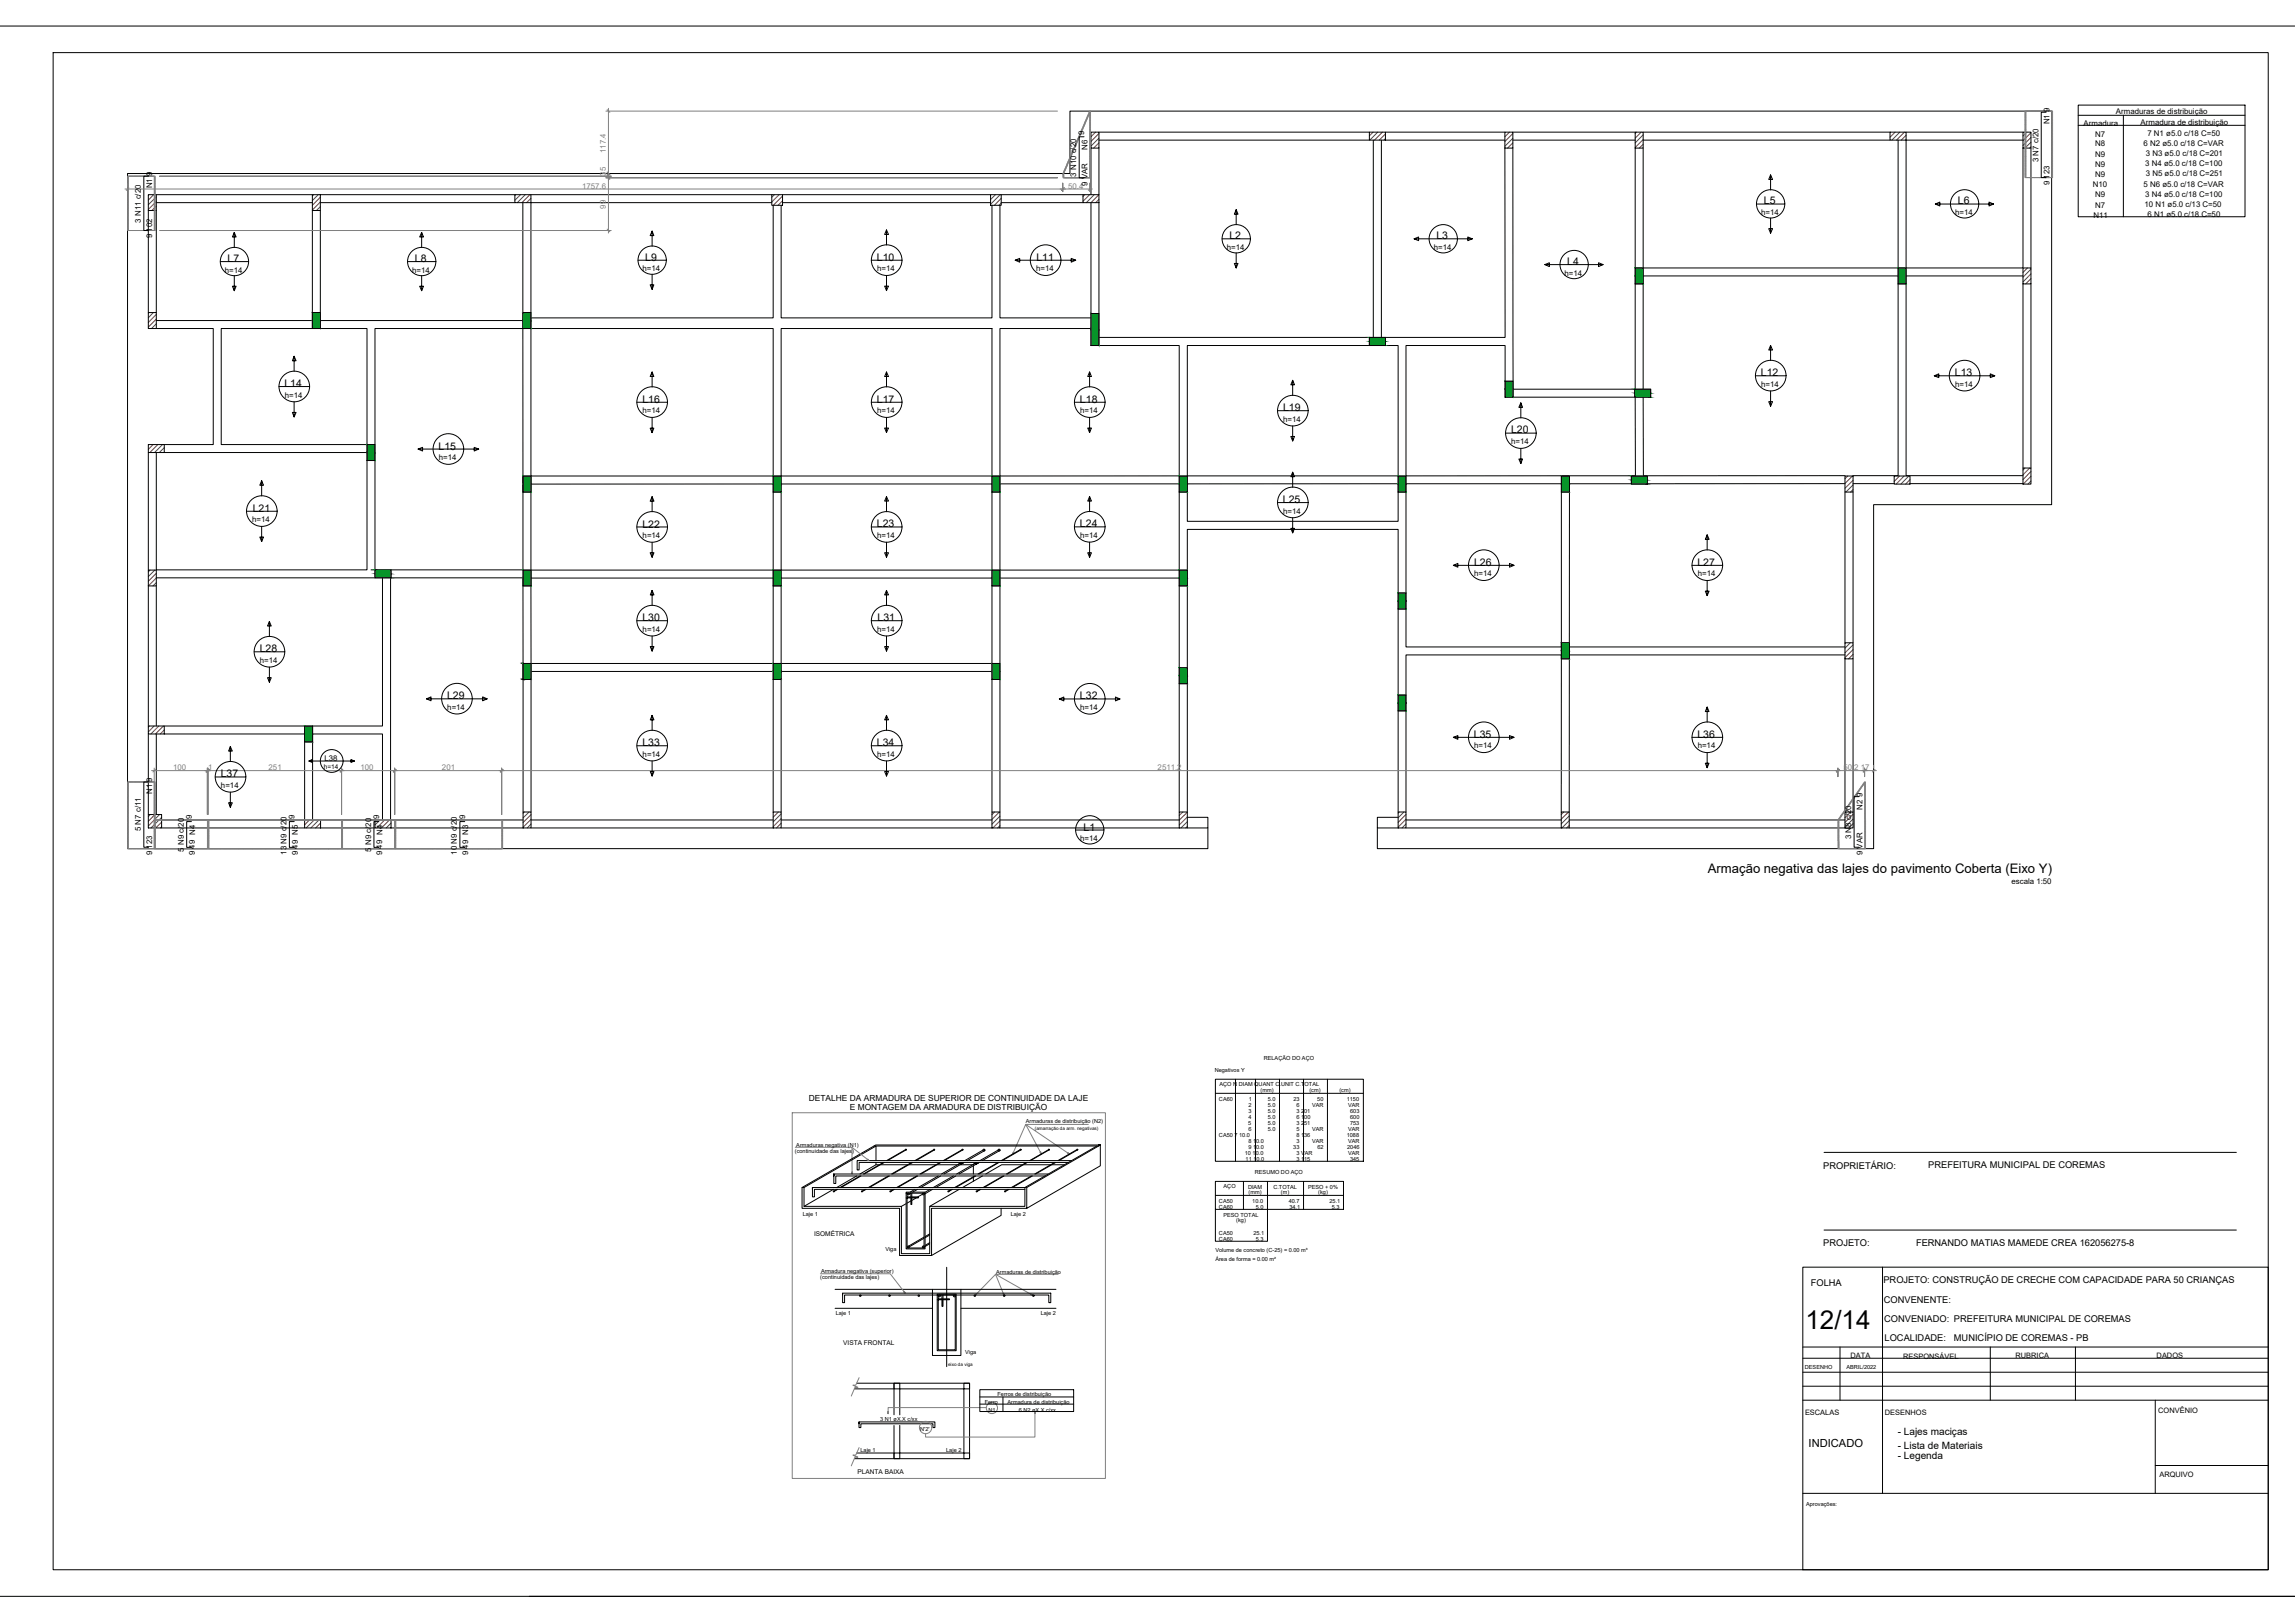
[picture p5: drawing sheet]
<svg xmlns="http://www.w3.org/2000/svg" width="841mm" height="594mm" viewBox="0 0 841 594" stroke-linecap="round" stroke-linejoin="round" font-family="sans-serif">
<defs><g id="words">
<text font-size="9.5" x="661.6" y="486.8">12/14</text>
<text font-size="4.8" x="625.9" y="319.8">Armação negativa das lajes do pavimento Coberta (Eixo Y)</text>
<text font-size="4.1" x="662.8" y="529.9">INDICADO</text>
<g font-size="3.8">
<text x="646.4" y="74.9">L5</text>
<text x="717.5" y="74.9">L6</text>
<text x="450.5" y="87.7">L2</text>
<text x="526.4" y="87.6">L3</text>
<text x="152" y="95.9">L8</text>
<text x="236.4" y="95.5">L9</text>
<text x="321.4" y="95.5">L10</text>
<text x="379.8" y="95.6">L11</text>
<text x="83.4" y="96">L7</text>
<text x="574.3" y="97.2">L4</text>
<text x="645.3" y="137.9">L12</text>
<text x="716.4" y="137.8">L13</text>
<text x="104.2" y="141.8">L14</text>
<text x="235.4" y="147.5">L16</text>
<text x="321.4" y="147.5">L17</text>
<text x="395.8" y="147.5">L18</text>
<text x="470.2" y="150.5">L19</text>
<text x="553.8" y="158.8">L20</text>
<text x="160.7" y="164.6">L15</text>
<text x="470.2" y="184.2">L25</text>
<text x="92.6" y="187.5">L21</text>
<text x="235.4" y="193.2">L22</text>
<text x="321.4" y="193.1">L23</text>
<text x="395.8" y="193.2">L24</text>
<text x="540.2" y="207.2">L26</text>
<text x="622" y="207.3">L27</text>
<text x="235.4" y="227.5">L30</text>
<text x="321.6" y="227.5">L31</text>
<text x="95.2" y="238.9">L28</text>
<text x="163.8" y="256.1">L29</text>
<text x="395.8" y="256.1">L32</text>
<text x="235.4" y="273.3">L33</text>
<text x="321.4" y="273.3">L34</text>
<text x="540.1" y="270.2">L35</text>
<text x="622" y="270.2">L36</text>
<text x="80.9" y="284.7">L37</text>
<text x="397.1" y="304.2">L1</text>
</g>
<g font-size="3.7">
<text x="695.5" y="525.7">- Lajes maciças</text>
<text x="695.5" y="530.7">- Lista de Materiais</text>
<text x="695.5" y="534.4">- Legenda</text>
</g>
<g font-size="3.4">
<text x="668.1" y="428.1">PROPRIETÁRIO:</text>
<text x="706.6" y="428">PREFEITURA MUNICIPAL DE COREMAS</text>
<text x="668.1" y="456.5">PROJETO:</text>
<text x="702.1" y="456.5">FERNANDO MATIAS MAMEDE CREA 162056275-8</text>
<text x="663.6" y="471">FOLHA</text>
<text x="690.2" y="470">PROJETO: CONSTRUÇÃO DE CRECHE COM CAPACIDADE PARA 50 CRIANÇAS</text>
<text x="690.4" y="477.4">CONVENENTE:</text>
<text x="690.5" y="484.3">CONVENIADO: PREFEITURA MUNICIPAL DE COREMAS</text>
<text x="690.6" y="491.2">LOCALIDADE:</text>
<text x="716" y="491.2">MUNICÍPIO DE COREMAS - PB</text>
</g>
<g font-size="3.1">
<text x="296.4" y="403.3">DETALHE DA ARMADURA DE SUPERIOR DE CONTINUIDADE DA LAJE</text>
<text x="311.4" y="406.6">E MONTAGEM DA ARMADURA DE DISTRIBUIÇÃO</text>
</g>
<g font-size="2.9">
<text x="775.4" y="41.9">Armaduras de distribuição</text>
<text x="751.1" y="45.6" transform="rotate(-90 751.1 45.6)">N1 9</text>
<text x="763.6" y="46">Armadura</text>
<text x="784.4" y="45.6">Armadura de distribuição</text>
<text x="397.3" y="49.3" transform="rotate(-90 397.3 49.3)">9</text>
<text x="767.8" y="50">N7</text>
<text x="767.8" y="53.7">N8</text>
<text x="785.5" y="53.5">6 N2 ø5.0 c/18 C=VAR</text>
<text x="786.9" y="49.8">7 N1 ø5.0 c/18 C=50</text>
<text x="398.5" y="54.9" transform="rotate(-90 398.5 54.9)">N6</text>
<text x="747" y="59.4" transform="rotate(-90 747 59.4)">3 N7 c/20</text>
<text x="767.8" y="57.3">N9</text>
<text x="786.3" y="57.2">3 N3 ø5.0 c/18 C=201</text>
<text x="394.4" y="64.7" transform="rotate(-90 394.4 64.7)">3 N10 c/20</text>
<text x="767.8" y="61.1">N9</text>
<text x="767.8" y="64.8">N9</text>
<text x="786.1" y="60.9">3 N4 ø5.0 c/18 C=100</text>
<text x="786.3" y="64.6">3 N5 ø5.0 c/18 C=251</text>
<text x="55.8" y="68.9" transform="rotate(-90 55.8 68.9)">N1 9</text>
<text x="398.5" y="68" transform="rotate(-90 398.5 68)">9 VAR</text>
<text x="751.1" y="67.9" transform="rotate(-90 751.1 67.9)">9 123</text>
<text x="766.9" y="68.5">N10</text>
<text x="785.5" y="68.3">5 N6 ø5.0 c/18 C=VAR</text>
<text x="767.8" y="72.2">N9</text>
<text x="767.8" y="76">N7</text>
<text x="785.8" y="75.7">10 N1 ø5.0 c/13 C=50</text>
<text x="786.1" y="72.1">3 N4 ø5.0 c/18 C=100</text>
<text x="51.6" y="81.5" transform="rotate(-90 51.6 81.5)">3 N11 c/20</text>
<text x="645.4" y="78.8">h=14</text>
<text x="716.4" y="78.8">h=14</text>
<text x="767.1" y="79.7">N11</text>
<text x="787" y="79.5">6 N1 ø5.0 c/18 C=50</text>
<text x="55.8" y="87.3" transform="rotate(-90 55.8 87.3)">9 102</text>
<text x="449.5" y="91.5">h=14</text>
<text x="525.4" y="91.5">h=14</text>
<text x="82.4" y="99.8">h=14</text>
<text x="151" y="99.8">h=14</text>
<text x="235.5" y="99.4">h=14</text>
<text x="321.4" y="99.4">h=14</text>
<text x="379.7" y="99.4">h=14</text>
<text x="573.3" y="101">h=14</text>
<text x="645.4" y="141.7">h=14</text>
<text x="716.4" y="141.7">h=14</text>
<text x="104.4" y="145.6">h=14</text>
<text x="235.5" y="151.4">h=14</text>
<text x="321.4" y="151.4">h=14</text>
<text x="395.8" y="151.4">h=14</text>
<text x="470.2" y="154.4">h=14</text>
<text x="553.8" y="162.7">h=14</text>
<text x="160.8" y="168.5">h=14</text>
<text x="92.4" y="191.3">h=14</text>
<text x="470.2" y="188.1">h=14</text>
<text x="235.5" y="197">h=14</text>
<text x="321.4" y="197">h=14</text>
<text x="395.8" y="197">h=14</text>
<text x="540.3" y="211.1">h=14</text>
<text x="622.2" y="211.1">h=14</text>
<text x="235.5" y="231.4">h=14</text>
<text x="321.4" y="231.4">h=14</text>
<text x="95.2" y="242.8">h=14</text>
<text x="163.9" y="260">h=14</text>
<text x="395.8" y="260">h=14</text>
<text x="540.2" y="274.1">h=14</text>
<text x="622.1" y="274.1">h=14</text>
<text x="118.9" y="278.8">L38</text>
<text x="235.5" y="277.2">h=14</text>
<text x="321.4" y="277.2">h=14</text>
<text x="55.8" y="290.8" transform="rotate(-90 55.8 290.8)">N1 9</text>
<text x="81" y="288.6">h=14</text>
<text x="682.5" y="296.6" transform="rotate(-90 682.5 296.6)">N2 9</text>
<text x="51.6" y="304.4" transform="rotate(-90 51.6 304.4)">5 N7 c/11</text>
<text x="70.3" y="300.1" transform="rotate(-90 70.3 300.1)">9</text>
<text x="107.9" y="300.1" transform="rotate(-90 107.9 300.1)">9</text>
<text x="138.9" y="300.1" transform="rotate(-90 138.9 300.1)">9</text>
<text x="170.4" y="300.1" transform="rotate(-90 170.4 300.1)">9</text>
<text x="67.4" y="311.9" transform="rotate(-90 67.4 311.9)">5 N9 c/20</text>
<text x="136" y="311.9" transform="rotate(-90 136 311.9)">5 N9 c/20</text>
<text x="395.8" y="308">h=14</text>
<text x="678.4" y="307.4" transform="rotate(-90 678.4 307.4)">3 N8 c/20</text>
<text x="55.8" y="313.2" transform="rotate(-90 55.8 313.2)">9 123</text>
<text x="71.5" y="313.2" transform="rotate(-90 71.5 313.2)">9 49 N4</text>
<text x="105" y="313" transform="rotate(-90 105 313)">13 N9 c/20</text>
<text x="109.1" y="313.2" transform="rotate(-90 109.1 313.2)">9 49 N5</text>
<text x="140.1" y="313.2" transform="rotate(-90 140.1 313.2)">9 49 N4</text>
<text x="167.5" y="313" transform="rotate(-90 167.5 313)">10 N9 c/20</text>
<text x="171.6" y="313.2" transform="rotate(-90 171.6 313.2)">9 49 N3</text>
<text x="682.5" y="313.2" transform="rotate(-90 682.5 313.2)">9 VAR</text>
<text x="737.1" y="323.7">escala 1:50</text>
</g>
<g font-size="2.9" fill="#808080">
<text x="222" y="56.1" transform="rotate(-90 222 56.1)">117.4</text>
<text x="222" y="64.4" transform="rotate(-90 222 64.4)">35</text>
<text x="213.3" y="69.1">1757.6</text>
<text x="391.5" y="69.1">50.4</text>
<text x="222" y="76.5" transform="rotate(-90 222 76.5)">99</text>
<text x="63.4" y="282.1">100</text>
<text x="76.2" y="282.2">1</text>
<text x="98.4" y="282.1">251</text>
<text x="132.1" y="282.1">100</text>
<text x="162" y="282.1">201</text>
<text x="424.2" y="282.1">2511.2</text>
<text x="675.5" y="282.1">50.2 17</text>
</g>
<g font-size="2.7">
<text x="678.1" y="497.3">DATA</text>
<text x="697.4" y="497.8">RESPONSÁVEL</text>
<text x="738.6" y="497.3">RUBRICA</text>
<text x="790.3" y="497.3">DADOS</text>
<text x="661.5" y="518.1">ESCALAS</text>
<text x="690.8" y="518.1">DESENHOS</text>
<text x="790.9" y="517.7">CONVÊNIO</text>
<text x="791.3" y="541">ARQUIVO</text>
</g>
<g font-size="2.4">
<text x="118.7" y="281.8">h=14</text>
<text x="298.3" y="452.6">ISOMÉTRICA</text>
<text x="309" y="492.8">VISTA FRONTAL</text>
<text x="314.2" y="539.7">PLANTA BAIXA</text>
</g>
<g font-size="2">
<text x="463.1" y="388.3">RELAÇÃO DO AÇO</text>
<text x="445.1" y="392.7">Negativos Y</text>
<text x="446.9" y="397.8">AÇO N DIAM QUANT C.UNIT C.TOTAL</text>
<text x="461.9" y="400">(mm)</text>
<text x="479.8" y="400">(cm)</text>
<text x="490.9" y="400">(cm)</text>
<text x="446.7" y="403.2">CA60</text>
<text x="457.5" y="407.6">3</text>
<text x="457.5" y="405.5">2</text>
<text x="457.7" y="403.3">1</text>
<text x="464.6" y="403.2">5.0</text>
<text x="464.6" y="405.4">5.0</text>
<text x="464.6" y="407.6">5.0</text>
<text x="474" y="403.2">23</text>
<text x="475.1" y="407.6">3 201</text>
<text x="475.1" y="405.4">6</text>
<text x="480.8" y="405.5">VAR</text>
<text x="482.7" y="403.2">50</text>
<text x="493.5" y="403.2">1150</text>
<text x="494" y="405.5">VAR</text>
<text x="494.8" y="407.6">603</text>
<text x="375.9" y="411.5">Armaduras de distribuição (N2)</text>
<text x="457.5" y="412">5</text>
<text x="457.5" y="409.9">4</text>
<text x="464.6" y="409.8">5.0</text>
<text x="464.6" y="412">5.0</text>
<text x="475.1" y="412">3 251</text>
<text x="475.1" y="409.8">6 100</text>
<text x="494.7" y="412">753</text>
<text x="494.8" y="409.8">600</text>
<text x="446.7" y="416.4">CA50 7 10.0</text>
<text x="457.5" y="414.2">6</text>
<text x="457.5" y="418.6">8 10.0</text>
<text x="464.6" y="414.2">5.0</text>
<text x="475.1" y="414.2">5</text>
<text x="475.1" y="416.4">8 136</text>
<text x="475.1" y="418.6">3</text>
<text x="480.8" y="414.3">VAR</text>
<text x="480.8" y="418.7">VAR</text>
<text x="493.5" y="416.4">1088</text>
<text x="494" y="414.3">VAR</text>
<text x="494" y="418.7">VAR</text>
<text x="291.3" y="422.1">(continuidade das lajes)</text>
<text x="291.8" y="420">Armaduras negativa (N1)</text>
<text x="456.2" y="423.1">10 10.0</text>
<text x="456.5" y="425.3">11 10.0</text>
<text x="457.5" y="420.8">9 10.0</text>
<text x="473.9" y="420.8">33</text>
<text x="475.1" y="423.1">3 VAR</text>
<text x="475.1" y="425.3">3 115</text>
<text x="482.8" y="420.8">62</text>
<text x="493.7" y="420.8">2046</text>
<text x="494" y="423.1">VAR</text>
<text x="494.7" y="425.3">345</text>
<text x="459.9" y="430">RESUMO DO AÇO</text>
<text x="448.4" y="435.2">AÇO</text>
<text x="457.4" y="435.5">DIAM</text>
<text x="457.5" y="437.4">(mm)</text>
<text x="466.6" y="435.5">C.TOTAL</text>
<text x="469.4" y="437.4">(m)</text>
<text x="479.3" y="435.5">PESO + 0%</text>
<text x="483.1" y="437.4">(kg)</text>
<text x="446.7" y="440.6">CA50</text>
<text x="446.7" y="442.8">CA60</text>
<text x="458.9" y="440.6">10.0</text>
<text x="460.2" y="442.8">5.0</text>
<text x="472.3" y="440.6">40.7</text>
<text x="472.5" y="442.8">34.1</text>
<text x="487.2" y="440.6">25.1</text>
<text x="488" y="442.8">5.3</text>
<text x="294.2" y="445.4">Laje 1</text>
<text x="370.4" y="445.4">Laje 2</text>
<text x="448.4" y="445.7">PESO TOTAL</text>
<text x="453.1" y="447.6">(kg)</text>
<text x="446.7" y="452.3">CA50</text>
<text x="446.7" y="454.5">CA60</text>
<text x="459.3" y="452.3">25.1</text>
<text x="460.2" y="454.5">5.3</text>
<text x="324.4" y="458.4">Viga</text>
<text x="445.4" y="458.6">Volume de concreto (C-25) = 0.00 m³</text>
<text x="445.4" y="461.9">Área de forma = 0.00 m²</text>
<text x="300.9" y="466.4">Armadura negativa (superior)</text>
<text x="365" y="466.5">Armaduras de distribuição</text>
<text x="300.6" y="468.4">(continuidade das lajes)</text>
<text x="306.2" y="481.8">Laje 1</text>
<text x="381.4" y="481.8">Laje 2</text>
<text x="353.7" y="496">Viga</text>
<text x="661.4" y="501.3">DESENHO</text>
<text x="676.6" y="501.3">ABRIL/2022</text>
<text x="360.8" y="514.3">Ferro</text>
<text x="365.5" y="511.4">Ferros de distribuição</text>
<text x="369.2" y="514.1">Armadura de distribuição</text>
<text x="322.6" y="520.5">3 N1 øX.X c/xx</text>
<text x="362.2" y="517.2">N1</text>
<text x="373.3" y="517">6 N2 øX.X c/xx</text>
<text x="337.2" y="524.2">N'2'</text>
<text x="315.3" y="531.7">Laje 1</text>
<text x="346.8" y="531.7">Laje 2</text>
<text x="661.9" y="551.7">Aprovações:</text>
</g>
<g font-size="1.7">
<text x="379.2" y="413.8">(amarração da arm. negativas)</text>
<text x="347.4" y="500.4">eixo da viga</text>
</g>
</g></defs>
<!-- layer: PDF15_FO-Vigas -->
<g fill="none" stroke="#000" stroke-width=".37">
<path d="M399.8 54.2v17.1M402.7 54.2v17.1M402.7 51.3h99.1M402.7 48.4h99.1M503.3 51.3v72.3M506.2 51.3v72.3M507.7 51.3h43.8M507.7 48.4h43.8M551.5 54.2l.1 69.4h-43.9M554.4 54.2l.1 85.4M554.4 51.3h44.8M554.4 48.4h44.8"/>
<path d="M599.2 54.2v43.9M602.1 51.3h90.5M602.1 48.4h90.5M695.6 51.3v46.8h-93.5v-43.9M698.5 48.4h42.8M741.3 51.3h-42.8v46.8h42.8v-43.9M744.3 54.2v43.9M54.4 77.1v37.4M57.3 74.2h57.2M57.3 71.3h57.2M57.3 77.1v37.4M114.5 77.1v37.4"/>
<path d="M117.4 74.2h71.3M117.4 71.3h71.3M117.4 77.1v37.4M191.6 74.2v40.3M194.6 71.3h88.2M282.8 74.2h-88.2v40.3M283.3 75.2v41.2h-88.7M286.3 75.2v41.2h77.2v-41.2M286.8 74.2h76.2M286.8 71.3h76.2M366.4 75.2v41.2h33.4M366.9 74.2h30"/>
<path d="M366.9 71.3h30M399.8 74.2v40.6M402.7 74.2v40.6M57.3 117.4h57.2M117.4 117.4h74.2M599.2 104v38.6M602.1 104v38.6M602.1 101.1h93.5M695.6 104v70.2h-16.5M698.5 104v70.2h42.8M698.5 101.1h42.8M741.3 104v67.4"/>
<path d="M744.3 104v67.4M57.3 120.3h20.8v42.5h-17.9M114.5 120.3h-33.4v42.5h53.4v-42.5h-17.1M194.6 120.3h88.7v54h-88.7zM286.3 120.3h77.2v54h-77.2zM399.8 120.3h-33.4v54h65.7v-47.8h-29.4M402.7 123.6h99.1M501.8 126.5h-66.7v47.8h77.3v-47.8h-4.7M551.6 139.6v-13.1h-36.4v47.8h84.1l-.1-28.8M554.5 145.5h44.6M554.5 142.6h44.6M602.1 145.5l.1 28.8 73.9-.1"/>
<path d="M54.4 165.7v43.1M57.3 165.7v43h77.2v-40M60.2 165.7h74.3M137.4 162.8v-42.5h54.2l.1 59.9M137.4 168.7v40h-1.4M191.7 174.3l-.1 34.4h-48.3M283.3 177.3h-88.7M286.3 177.3h77.2M366.4 177.2h65.7M512.4 177.2h-77.3M515.2 177.2h57M575.1 177.2h22.7"/>
<path d="M676.1 177.1l-72.4 .1M679.1 177.1h15M699.9 177.1h41.4M194.6 180.2v28.6h88.7v-28.6M286.3 180.2v28.6h77.2v-28.6M366.4 180.2v28.6h65.7v-28.6M435.1 180.2v10.7h77.3v-10.7M515.2 180.2v37M572.2 180.2v56.8h-57v-13.9M575.1 180.2v55.2M676.1 180.2v55.2M679.1 180.2v55.2"/>
<path d="M54.4 214.6v51.3M57.3 211.6h80.1M57.3 214.6v51.3M140.2 211.6v54.3h-25.6M143.1 211.6v88.7M143.3 211.6h48.3l.1 37.2M194.6 214.6v28.4h88.7v-28.4M194.6 211.7h88.7M286.3 214.6v28.4h77.2v-28.4M286.3 211.7h77.2M366.4 214.6v28.4M366.4 211.7h65.7"/>
<path d="M432.1 214.6v30M435.1 214.6v30M435.1 208.8v-14.9h77.3v23.3M512.4 223.1v31.5M575.1 239.9h101M575.1 237h101M191.7 243v54.4M194.6 248.8v48.6M194.6 245.9h88.7M283.3 248.8v48.6M286.3 248.8v48.6M286.3 245.9h77.2"/>
<path d="M363.5 248.8v48.6M366.4 248.8v48.6M432.1 250.4v47M435.1 250.4v47M515.2 254.6v-14.7h57l-.1 57.5M575.1 241.3v56.1M676.1 241.3v56.1M679.1 241.3v56.1M54.4 268.8v29.5M57.3 268.8v29.5M60.2 268.8h51.4M60.2 265.9h51.4"/>
<path d="M111.6 271.8v28.5h-52.4M114.6 268.8h25.6v31.5M114.6 271.8v28.5M512.4 260.4v37M515.2 260.4v37M435.1 299.4h7.5v3.8h-7.5M512.4 299.4h-7.7v3.8h7.7M59.2 303.2h52.4M117.5 303.2h19.9M117.5 300.3h19.9M143.3 303.2h48.4M143.3 300.3h48.4"/>
<path d="M194.6 303.2h88.7M194.6 300.3h88.7M286.3 303.2h77.2M286.3 300.3h77.2M366.4 303.2h65.7M366.4 300.3h65.7M442.6 303.2v7.6h-395.9v-247.2h345.4v-22.9h359.7v144.1h-65.2v126h-181.9v-7.6M515.2 303.2h56.9M515.2 300.3h56.9M575.1 303.2h101M575.1 300.3h101"/>
</g>
<!-- layer: PDF15_FO-Hachura pilar que passa -->
<g fill="none" stroke="#713939" stroke-width=".37">
<path d="M401.5 48.4l-1.7 1.7M402.7 48.9l-2.9 2.9M402.7 50.6l-2.9 2.9M402.7 52.3l-1.9 1.9M402.7 54l-.2 .2M503.2 48.4l-1.4 1.4M504.9 48.4l-2.9 2.9M506.6 48.4l-2.9 2.9M507.7 49.1l-2.3 2.2M507.7 50.8l-.5 .5M553.2 48.4l-1.7 1.7M554.4 48.9l-2.9 2.9"/>
<path d="M554.4 50.6l-2.9 3M554.4 52.3l-2 1.9M554.4 54l-.2 .2M599.7 48.4l-.5 .5M601.4 48.4l-2.2 2.2M602.1 49.4l-2.9 2.9M602.1 51.1l-2.9 2.9M602.1 52.8l-1.4 1.4M692.7 48.4l-.1 .1M694.5 48.4l-1.9 1.9M696.2 48.4l-2.9 2.9M697.9 48.4l-2.9 2.9"/>
<path d="M698.5 49.5l-1.8 1.8M698.5 51.3h.1M742.7 48.4l-1.4 1.4M744.3 48.6l-3 2.9M744.3 50.3l-3 3M744.3 52.1l-2.2 2.1M744.3 53.8l-.5 .4M54.6 71.3l-.2 .3M56.3 71.3l-1.9 2M57.3 72.1l-2.9 2.9M57.3 73.8l-2.9 2.9M57.3 75.5l-1.7 1.6"/>
<path d="M114.9 71.3l-.4 .5M116.6 71.3l-2.1 2.2M117.4 72.2l-2.9 3M117.4 74l-2.9 2.9M117.4 75.7l-1.4 1.4M189 71.3l-.3 .3M190.8 71.3l-2.1 2M192.5 71.3l-2.9 2.9M194.2 71.3l-2.9 2.9M194.6 72.7l-1.6 1.5M283.8 71.3l-1 .9M285.5 71.3l-2.7 2.7"/>
<path d="M286.8 71.8l-3.4 3.4M286.8 73.5l-1.7 1.7M363.1 71.3h-.1M364.8 71.3l-1.8 1.8M366.5 71.3l-3.5 3.5M366.9 72.6l-2.5 2.6M366.9 74.4l-.8 .8M397.6 71.3l-.7 .7M399.3 71.3l-2.4 2.4M401 71.3l-2.9 2.9M402.7 71.3l-2.9 2.9M402.7 73l-1.2 1.2"/>
<path d="M743 98.1l-1.7 1.7M744.3 98.6l-3 2.9M54.5 114.5l-.1 .2M56.2 114.5l-1.8 1.9M57.3 115.2l-2.9 2.9M57.3 116.9l-2.9 2.9M57.3 118.6l-1.8 1.7M744.3 100.3l-3 3M744.3 102l-2 2M744.3 103.8l-.2 .2M54.4 162.8v.1M56.1 162.8l-1.7 1.8"/>
<path d="M57.8 162.8l-2.9 2.9M59.6 162.8l-3 2.9M60.2 164l-1.8 1.7M60.2 165.7h-.1M677.1 174.3l-1 1.1M678.9 174.3l-2.8 2.8M679.1 175.9l-3 2.9M679.1 177.6l-2.7 2.6M679.1 179.3l-1 .9M694.4 174.3l-.3 .3M696.1 174.3l-2 2M697.8 174.3l-2.9 3"/>
<path d="M699.5 174.3l-2.9 3M699.9 175.7l-1.6 1.6M742.1 171.4l-.8 .8M743.8 171.4l-2.5 2.5M744.3 172.7l-3 3M744.3 174.4l-2.9 2.9M744.3 176.2l-1.1 1.1M55 208.8l-.6 .6M56.7 208.8l-2.3 2.4M57.3 210l-2.9 2.9M57.3 211.7l-2.9 2.9M57.3 213.4l-1.3 1.2"/>
<path d="M676.3 235.4l-.2 .3M678.1 235.4l-2 2M679.1 236.2l-3 2.9M679.1 237.9l-3 2.9M679.1 239.7l-1.7 1.6M54.7 265.9l-.3 .4M56.5 265.9l-2.1 2.2M58.2 265.9l-2.9 2.9M59.9 265.9l-2.9 2.9M60.2 267.3l-1.5 1.5M55 298.3l-.6 .8M56.8 298.3l-2.4 2.5"/>
<path d="M58.5 298.3l-4.1 4.2M59.2 299.4l-3.9 3.8M192.2 297.4l-.5 .5M193.9 297.4l-2.2 2.2M194.6 298.4l-2.9 2.9M283.5 297.4l-.2 .2M285.2 297.4l-1.9 1.9M286.3 298.1l-3 2.9M286.3 299.8l-3 3M364.5 297.4l-1 1M366.2 297.4l-2.7 2.7M366.4 298.9l-2.9 3"/>
<path d="M433.5 297.4l-1.4 1.3M435.1 297.5l-3 2.9M435.1 299.2l-3 2.9M512.7 297.4l-.3 .4M514.5 297.4l-2.1 2.1M515.2 298.3l-2.8 2.9M573.1 297.4l-1 .9M574.8 297.4l-2.7 2.6M575.1 298.8l-3 3M676.4 297.4l-.3 .3M678.2 297.4l-2.1 2.1M679.1 298.3l-3 2.9"/>
<path d="M679.1 300l-3 2.9M59.2 301.1l-2.1 2.1M59.2 302.8l-.4 .4M111.7 300.3l-.1 .1M113.4 300.3l-1.8 1.8M115.1 300.3l-2.9 2.9M116.9 300.3l-3 2.9M117.5 301.4l-1.8 1.8M117.5 303.1l-.2 .1M137.5 300.3l-.1 .1M139.3 300.3l-1.9 1.8M141 300.3l-2.9 2.9"/>
<path d="M142.7 300.3l-2.9 2.9M143.3 301.5l-1.8 1.7M143.3 303.2h.1M194.6 300.1l-2.9 2.9M194.6 301.8l-1.4 1.4M286.3 301.5l-1.7 1.7M366.4 300.7l-2.5 2.5M366.4 302.4l-.8 .8M435.1 301l-2.3 2.2M435.1 302.7l-.6 .5M515.2 300l-2.8 3M515.2 301.8l-1.4 1.4"/>
<path d="M575.1 300.6l-2.7 2.6M575.1 302.3l-1 .9M679.1 301.7l-1.6 1.5"/>
</g>
<!-- layer: PDF15_FO-Pilares -->
<g fill="none" stroke="#000" stroke-width=".37">
<path d="M399.8 48.4h2.9v5.8h-2.9zM501.8 48.4h5.9v2.9h-5.9zM551.5 48.4h2.9v5.8h-2.9zM599.2 48.4h2.9v5.8h-2.9zM692.6 48.4h5.9v2.9h-5.9zM741.3 48.4h3v5.8h-3zM54.4 71.3h2.9v5.8h-2.9zM114.5 71.3h2.9v5.8h-2.9zM188.7 71.3h5.9v2.9h-5.9zM282.8 71.3h4v3.9h-4zM363 71.3h3.9v3.9h-3.9zM396.9 71.3h5.8v2.9h-5.8z"/>
<path d="M599.2 98.1h2.9v5.9h-2.9zM695.6 98.1h2.9v5.9h-2.9zM741.3 98.1h3v5.9h-3zM54.4 114.5h2.9v5.8h-2.9zM114.5 114.5h2.9v5.8h-2.9zM191.6 114.5h3v5.8h-3zM399.8 114.8h2.9v11.7h-2.9zM501.8 123.6h5.9v2.9h-5.9zM551.6 139.6h2.9v5.9h-2.9zM599.1 142.6h5.8v2.9h-5.8zM54.4 162.8h5.8v2.9h-5.8zM134.5 162.8h2.9v5.9h-2.9z"/>
<path d="M191.7 174.3h2.9v5.9h-2.9zM283.3 174.3h3v5.9h-3zM363.5 174.3h2.9v5.9h-2.9zM432.1 174.3h3v5.9h-3zM512.4 174.3h2.8v5.9h-2.8zM572.2 174.3h2.9v5.9h-2.9zM597.8 174.3h5.9v3h-5.9zM676.1 174.3h3v5.9h-3zM694.1 174.3h5.8v3h-5.8zM741.3 171.4h3v5.9h-3zM54.4 208.8h2.9v5.8h-2.9zM137.4 208.7h5.9v2.9h-5.9z"/>
<path d="M191.7 208.8h2.9v5.8h-2.9zM283.3 208.8h3v5.8h-3zM363.5 208.8h2.9v5.8h-2.9zM432.1 208.8h3v5.8h-3zM512.4 217.2h2.8v5.9h-2.8zM572.2 235.4h2.9v5.9h-2.9zM676.1 235.4h3v5.9h-3zM191.7 243h2.9v5.8h-2.9zM283.3 243h3v5.8h-3zM363.5 243h2.9v5.8h-2.9zM432.1 244.6h3v5.8h-3zM512.4 254.6h2.8v5.8h-2.8z"/>
<path d="M54.4 265.9h5.8v2.9h-5.8zM111.6 265.9h3v5.9h-3zM54.4 298.3h4.8v4.9h-4.8zM191.7 297.4h2.9v5.8h-2.9zM283.3 297.4h3v5.8h-3zM363.5 297.4h2.9v5.8h-2.9zM432.1 297.4h3v5.8h-3zM512.4 297.4h2.8v5.8h-2.8zM572.1 297.4h3v5.8h-3zM676.1 297.4h3v5.8h-3zM111.6 300.3h5.9v2.9h-5.9zM137.4 300.3h5.9v2.9h-5.9z"/>
</g>
<!-- layer: PDF15_FO-Hachura pilar que morre -->
<g fill="#009424" stroke="#009424" stroke-width=".37">
<path d="M114.5 114.5l2.9 2.9v-2.9zM114.5 114.5l2.9 2.9h-2.9zM114.5 117.4l2.9 2.9v-2.9zM114.5 117.4l2.9 2.9h-2.9z"/>
<path d="M134.5 162.8l2.9 2.9v-2.9zM134.5 162.8l2.9 2.9h-2.9zM134.5 165.7l2.9 3v-3zM134.5 165.7l2.9 3h-2.9z"/>
<path d="M191.7 174.3l2.9 3v-3zM191.7 174.3l2.9 3h-2.9zM191.7 177.3l2.9 2.9v-2.9zM191.7 177.3l2.9 2.9h-2.9z"/>
<path d="M137.4 208.7l5.9 1.5v-1.5zM137.4 208.7l5.9 1.5h-5.9zM137.4 210.2l5.9 1.4v-1.4zM137.4 210.2l5.9 1.4h-5.9z"/>
<path d="M191.7 208.8l2.9 2.9v-2.9zM191.7 208.8l2.9 2.9h-2.9zM191.7 211.7l2.9 2.9v-2.9zM191.7 211.7l2.9 2.9h-2.9z"/>
<path d="M191.7 243l2.9 2.9v-2.9zM191.7 243l2.9 2.9h-2.9zM191.7 245.9l2.9 2.9v-2.9zM191.7 245.9l2.9 2.9h-2.9z"/>
<path d="M283.3 174.3l3 3v-3zM283.3 174.3l3 3h-3zM283.3 177.3l3 2.9v-2.9zM283.3 177.3l3 2.9h-3z"/>
<path d="M283.3 208.8l3 2.9v-2.9zM283.3 208.8l3 2.9h-3zM283.3 211.7l3 2.9v-2.9zM283.3 211.7l3 2.9h-3z"/>
<path d="M111.6 265.9l3 2.9v-2.9zM111.6 265.9l3 2.9h-3zM111.6 268.8l3 3v-3zM111.6 268.8l3 3h-3z"/>
<path d="M363.5 174.3l2.9 3v-3zM363.5 174.3l2.9 3h-2.9zM363.5 177.3l2.9 2.9v-2.9zM363.5 177.3l2.9 2.9h-2.9z"/>
<path d="M363.5 208.8l2.9 2.9v-2.9zM363.5 208.8l2.9 2.9h-2.9zM363.5 211.7l2.9 2.9v-2.9zM363.5 211.7l2.9 2.9h-2.9z"/>
<path d="M283.3 243l3 2.9v-2.9zM283.3 243l3 2.9h-3zM283.3 245.9l3 2.9v-2.9zM283.3 245.9l3 2.9h-3z"/>
<path d="M363.5 243l2.9 2.9v-2.9zM363.5 243l2.9 2.9h-2.9zM363.5 245.9l2.9 2.9v-2.9zM363.5 245.9l2.9 2.9h-2.9z"/>
<path d="M432.1 244.6l3 2.9v-2.9zM432.1 244.6l3 2.9h-3zM432.1 247.5l3 2.9v-2.9zM432.1 247.5l3 2.9h-3z"/>
<path d="M432.1 208.8l3 2.9v-2.9zM432.1 208.8l3 2.9h-3zM432.1 211.7l3 2.9v-2.9zM432.1 211.7l3 2.9h-3z"/>
<path d="M432.1 174.3l3 3v-3zM432.1 174.3l3 3h-3zM432.1 177.3l3 2.9v-2.9zM432.1 177.3l3 2.9h-3z"/>
<path d="M695.6 98.1l2.9 3v-3zM695.6 98.1l2.9 3h-2.9zM695.6 101.1l2.9 2.9v-2.9zM695.6 101.1l2.9 2.9h-2.9z"/>
<path d="M599.2 98.1l2.9 3v-3zM599.2 98.1l2.9 3h-2.9zM599.2 101.1l2.9 2.9v-2.9zM599.2 101.1l2.9 2.9h-2.9z"/>
<path d="M597.8 174.3l5.9 1.5v-1.5zM597.8 174.3l5.9 1.5h-5.9zM597.8 175.8l5.9 1.5v-1.5zM597.8 175.8l5.9 1.5h-5.9z"/>
<path d="M512.4 174.3l2.8 3v-3zM512.4 174.3l2.8 3h-2.8zM512.4 177.3l2.8 2.9v-2.9zM512.4 177.3l2.8 2.9h-2.8z"/>
<path d="M512.4 217.2l2.8 2.9v-2.9zM512.4 217.2l2.8 2.9h-2.8zM512.4 220.1l2.8 3v-3zM512.4 220.1l2.8 3h-2.8z"/>
<path d="M512.4 254.6l2.8 2.9v-2.9zM512.4 254.6l2.8 2.9h-2.8zM512.4 257.5l2.8 2.9v-2.9zM512.4 257.5l2.8 2.9h-2.8z"/>
<path d="M572.2 174.3l2.9 3v-3zM572.2 174.3l2.9 3h-2.9zM572.2 177.3l2.9 2.9v-2.9zM572.2 177.3l2.9 2.9h-2.9z"/>
<path d="M551.6 139.6l2.9 3v-3zM551.6 139.6l2.9 3h-2.9zM551.6 142.6l2.9 2.9v-2.9zM551.6 142.6l2.9 2.9h-2.9z"/>
<path d="M501.8 123.6l5.9 1.5v-1.5zM501.8 123.6l5.9 1.5h-5.9zM501.8 125.1l5.9 1.4v-1.4zM501.8 125.1l5.9 1.4h-5.9z"/>
<path d="M572.2 235.4l2.9 3v-3zM572.2 235.4l2.9 3h-2.9zM572.2 238.4l2.9 2.9v-2.9zM572.2 238.4l2.9 2.9h-2.9z"/>
<path d="M399.8 114.8l2.9 5.9v-5.9zM399.8 114.8l2.9 5.9h-2.9zM399.8 120.7l2.9 5.8v-5.8zM399.8 120.7l2.9 5.8h-2.9z"/>
<path d="M191.6 114.5l3 2.9v-2.9zM191.6 114.5l3 2.9h-3zM191.6 117.4l3 2.9v-2.9zM191.6 117.4l3 2.9h-3z"/>
<path d="M599.1 142.6l5.8 1.4v-1.4zM599.1 142.6l5.8 1.4h-5.8zM599.1 144l5.8 1.5v-1.5zM599.1 144l5.8 1.5h-5.8z"/>
</g>
<!-- layer: PDF15_DT-Pontilhado -->
<g fill="none" stroke="#808080" stroke-width=".37">
<path d="M391 59.9h.1M391.1 59.7h.1M391.2 59.6h.1M391.2 59.5h.1M391.3 59.3h.1M391.4 59.2h.1M391.4 59h.1M391.5 58.9h.1M391.5 58.8h.1M391.6 58.6h.1M391.7 58.5h.1M391.8 58.3h.1"/>
<path d="M391.8 58.2h.1M391.9 58.1h.1M391.9 57.9h.1M392 57.8h.1M392 57.6h.1M392.1 57.5h.1M392.2 57.3h.1M392.2 57.2h.1M392.3 57h.1M392.3 56.9h.1M392.4 56.6h.1M392.4 56.8h.1"/>
<path d="M392.5 56.5h.1M392.6 56.3h.1M392.6 56.2h.1M392.7 56h.1M392.8 55.9h.1M392.8 55.7h.1M392.9 55.6h.1M392.9 55.5h.1M393 55.3h.1M393.1 55.2h.1M393.1 55h.1M393.2 54.9h.1"/>
<path d="M393.3 54.8h.1M393.3 54.6h.1M393.4 54.5h.1M393.4 54.3h.1M393.5 54.2h.1M393.6 54h.1M393.6 53.9h.1M393.7 53.8h.1M393.7 53.7h.1M393.8 53.5h.1M393.9 53.4h.1M394 53.2h.1"/>
<path d="M394 53.1h.1M394.1 52.8h.1M394.1 52.9h.1M394.2 52.6h.1M394.2 52.5h.1M394.3 52.4h.1M394.3 52.2h.1M394.4 52.1h.1M394.5 51.9h.1M394.5 51.8h.1M394.6 51.6h.1M394.6 51.5h.1"/>
<path d="M394.7 51.4h.1M394.8 51.2h.1M394.8 51.1h.1M394.9 50.9h.1M395 50.8h.1M395 50.6h.1M395.1 50.5h.1M395.1 50.3h.1M395.2 50.2h.1M395.3 50.1h.1M395.4 49.9h.1M395.4 49.8h.1"/>
<path d="M395.5 49.6h.1M395.5 49.5h.1M395.6 49.3h.1M395.6 49.2h.1M395.7 49h.1M395.7 49.1h.1M395.8 48.8h.1M395.9 48.7h.1M395.9 48.5h.1M396 48.4h.1M396 48.2h.1M396.1 48.1h.1"/>
<path d="M396.2 47.9h.1M396.2 47.8h.1M396.3 47.6h.1M396.4 47.5h.1M396.4 47.4h.1M396.5 47.3h.1M396.5 47.1h.1M396.6 47h.1M396.7 46.8h.1M396.7 46.7h.1M396.8 46.5h.1M396.9 46.4h.1"/>
<path d="M396.9 46.2h.1M397 46.1h.1M397 45.9h.1M397.1 45.8h.1M397.2 45.7h.1M397.2 45.5h.1M397.3 45.4h.1M397.3 45.2h.1M397.4 45.1h.1M397.4 44.9h.1M397.5 44.8h.1M397.6 44.7h.1"/>
<path d="M397.6 44.5h.1M397.7 44.4h.1M397.8 44.2h.1M397.8 44.1h.1M397.9 44h.1M397.9 43.8h.1M398 43.7h.1M398.1 43.5h.1M398.1 43.4h.1M398.2 43.2h.1M398.3 43.1h.1M398.3 42.9h.1"/>
<path d="M398.4 42.8h.1M398.4 42.6h.1M398.5 42.5h.1M398.6 42.4h.1M398.6 42.3h.1M398.7 42.1h.1M398.7 42h.1M398.8 41.8h.1M398.9 41.7h.1M398.9 41.5h.1M399 41.4h.1M399 41.2h.1"/>
<path d="M399.1 41.1h.1M399.2 41h.1M399.2 40.8h.1M399.3 59.9h.1M399.3 59.8h.1M399.3 59.6h.1M399.3 59.5h.1M399.3 59.3h.1M399.3 59.2h.1M399.3 59h.1M399.3 58.9h.1M399.3 58.7h.1"/>
<path d="M399.3 58.6h.1M399.3 58.4h.1M399.3 58.2h.1M399.3 58.1h.1M399.3 57.9h.1M399.3 57.8h.1M399.3 57.6h.1M399.3 57.4h.1M399.3 57.3h.1M399.3 57.2h.1M399.3 57h.1M399.3 56.8h.1"/>
<path d="M399.3 56.7h.1M399.3 56.5h.1M399.3 56.4h.1M399.3 56.2h.1M399.3 56.1h.1M399.3 55.9h.1M399.3 55.7h.1M399.3 55.6h.1M399.3 55.5h.1M399.3 55.3h.1M399.3 55.1h.1M399.3 55h.1"/>
<path d="M399.3 54.8h.1M399.3 54.7h.1M399.3 54.5h.1M399.3 54.3h.1M399.3 54.2h.1M399.3 54h.1M399.3 53.9h.1M399.3 53.7h.1M399.3 53.6h.1M399.3 53.4h.1M399.3 53.3h.1M399.3 53.1h.1"/>
<path d="M399.3 53h.1M399.3 52.8h.1M399.3 52.6h.1M399.3 52.5h.1M399.3 52.4h.1M399.3 52.2h.1M399.3 52h.1M399.3 51.9h.1M399.3 51.7h.1M399.3 51.6h.1M399.3 51.4h.1M399.3 51.2h.1"/>
<path d="M399.3 51.1h.1M399.3 50.9h.1M399.3 50.8h.1M399.3 50.6h.1M399.3 50.5h.1M399.3 50.3h.1M399.3 50.2h.1M399.3 50h.1M399.3 49.9h.1M399.3 49.7h.1M399.3 49.5h.1M399.3 49.4h.1"/>
<path d="M399.3 49.2h.1M399.3 49.1h.1M399.3 49h.1M399.3 48.8h.1M399.3 48.7h.1M399.3 48.5h.1M399.3 48.3h.1M399.3 48.1h.1M399.3 48h.1M399.3 47.9h.1M399.3 47.7h.1M399.3 47.5h.1"/>
<path d="M399.3 47.4h.1M399.3 47.3h.1M399.3 47.1h.1M399.3 46.9h.1M399.3 46.8h.1M399.3 46.6h.1M399.3 46.5h.1M399.3 46.3h.1M399.3 46.1h.1M399.3 46h.1M399.3 45.8h.1M399.3 45.7h.1"/>
<path d="M399.3 45.5h.1M399.3 45.4h.1M399.3 45.2h.1M399.3 45.1h.1M399.3 44.9h.1M399.3 44.8h.1M399.3 44.6h.1M399.3 44.4h.1M399.3 44.3h.1M399.3 44.1h.1M399.3 44h.1M399.3 43.8h.1"/>
<path d="M399.3 43.7h.1M399.3 43.5h.1M399.3 43.4h.1M399.3 43.2h.1M399.3 43h.1M399.3 42.9h.1M399.3 42.7h.1M399.3 42.6h.1M399.3 42.4h.1M399.3 42.3h.1M399.3 42.1h.1M399.3 42h.1"/>
<path d="M399.3 41.8h.1M399.3 41.7h.1M399.3 41.5h.1M399.3 41.3h.1M399.3 41.2h.1M399.3 41h.1M399.3 40.9h.1M399.3 40.7h.1M742.1 40.7h.1M742.1 40.8h.1M742.1 41h.1M742.1 41.2h.1"/>
<path d="M742.1 41.3h.1M742.1 41.5h.1M742.1 41.6h.1M742.1 41.8h.1M742.1 41.9h.1M742.1 42.1h.1M742.1 42.3h.1M742.1 42.4h.1M742.1 42.5h.1M742.1 42.7h.1M742.1 42.9h.1M742.1 43h.1"/>
<path d="M742.1 43.2h.1M742.1 43.3h.1M742.1 43.5h.1M742.1 43.7h.1M742.1 43.8h.1M742.1 44h.1M742.1 44.1h.1M742.1 44.3h.1M742.1 44.4h.1M742.1 44.5h.1M742.1 44.7h.1M742.1 44.9h.1"/>
<path d="M742.1 45h.1M742.1 45.2h.1M742.1 45.4h.1M742.1 45.5h.1M742.1 45.6h.1M742.1 45.8h.1M742.1 45.9h.1M742.1 46.1h.1M742.1 46.2h.1M742.1 46.4h.1M742.1 46.6h.1M742.1 46.8h.1"/>
<path d="M742.1 46.9h.1M742.1 47h.1M742.1 47.2h.1M742.1 47.4h.1M742.1 47.5h.1M742.1 47.6h.1M742.1 47.8h.1M742.1 48h.1M742.1 48.1h.1M742.1 48.3h.1M742.1 48.4h.1M742.1 48.6h.1"/>
<path d="M742.1 48.7h.1M742.1 48.9h.1M742.1 49.1h.1M742.1 49.2h.1M742.1 49.3h.1M742.1 49.5h.1M742.1 49.7h.1M742.1 49.8h.1M742.1 50h.1M742.1 50.1h.1M742.1 50.3h.1M742.1 50.5h.1"/>
<path d="M742.1 50.6h.1M742.1 50.7h.1M742.1 50.9h.1M742.1 51.1h.1M742.1 51.2h.1M742.1 51.4h.1M742.1 51.5h.1M742.1 51.7h.1M742.1 51.8h.1M742.1 52h.1M742.1 52.2h.1M742.1 52.3h.1"/>
<path d="M742.1 52.4h.1M742.1 52.6h.1M742.1 52.8h.1M742.1 52.9h.1M742.1 53.1h.1M742.1 53.2h.1M742.1 53.4h.1M742.1 53.6h.1M742.1 53.7h.1M742.1 53.9h.1M742.1 54h.1M742.1 54.2h.1"/>
<path d="M742.1 54.3h.1M742.1 54.5h.1M742.1 54.6h.1M742.1 54.8h.1M742.1 54.9h.1M742.1 55.1h.1M742.1 55.3h.1M742.1 55.4h.1M742.1 55.6h.1M742.1 55.7h.1M742.1 55.9h.1M742.1 56h.1"/>
<path d="M742.1 56.1h.1M742.1 56.3h.1M742.1 56.5h.1M742.1 56.7h.1M742.1 56.8h.1M742.1 57h.1M742.1 57.1h.1M742.1 57.3h.1M742.1 57.4h.1M742.1 57.5h.1M742.1 57.7h.1M742.1 57.9h.1"/>
<path d="M742.1 58h.1M742.1 58.2h.1M742.1 58.3h.1M742.1 58.5h.1M742.1 58.6h.1M742.1 58.8h.1M742.1 58.9h.1M742.1 59.1h.1M742.1 59.2h.1M742.1 59.4h.1M742.1 59.6h.1M742.1 59.7h.1"/>
<path d="M742.1 59.9h.1M742.3 40.7h.1M742.4 40.7h.1M742.6 40.7h.1M742.8 40.7h.1M742.9 40.7h.1M743.1 40.7h.1M743.2 40.7h.1M743.4 40.7h.1M743.6 40.7h.1M743.7 40.7h.1M743.8 40.7h.1"/>
<path d="M744 40.7h.1M744.2 40.7h.1M744.3 40.7h.1M744.5 40.7h.1M744.6 40.7h.1M744.8 40.7h.1M744.9 40.7h.1M745.1 40.7h.1M745.3 40.7h.1M745.4 40.7h.1M745.5 40.7h.1M745.7 40.7h.1"/>
<path d="M745.9 40.7h.1M746 40.7h.1M746.2 40.7h.1M746.3 40.7h.1M746.5 40.7h.1M746.7 40.7h.1M746.8 40.7h.1M747 40.7h.1M747.1 40.7h.1M747.3 40.7h.1M747.4 40.7h.1M747.6 40.7h.1"/>
<path d="M747.7 40.7h.1M747.9 40.7h.1M748 40.7h.1M748.2 40.7h.1M748.4 40.7h.1M748.6 40.7h.1M748.8 40.7h.1M749 40.7h.1M749.1 40.7h.1M749.3 40.7h.1M749.4 40.7h.1M749.6 40.7h.1"/>
<path d="M749.8 40.7h.1M749.9 40.7h.1M750.1 40.7h.1M750.2 40.7h.1M750.4 40.7h.1M750.5 40.7h.1M750.7 40.7h.1M750.8 40.7h.1M751 40.7h.1M751.1 40.7h.1M751.3 40.7h.1M751.5 40.7h.1"/>
<path d="M751.6 40.7h.1M751.8 59.9h.1M751.8 59.7h.1M751.8 59.6h.1M751.8 59.4h.1M751.8 59.2h.1M751.8 59.1h.1M751.8 58.9h.1M751.8 58.8h.1M751.8 58.6h.1M751.8 58.5h.1M751.8 58.3h.1"/>
<path d="M751.8 58.2h.1M751.8 58h.1M751.8 57.9h.1M751.8 57.7h.1M751.8 57.5h.1M751.8 57.4h.1M751.8 57.3h.1M751.8 57.1h.1M751.8 57h.1M751.8 56.8h.1M751.8 56.7h.1M751.8 56.5h.1"/>
<path d="M751.8 56.3h.1M751.8 56.1h.1M751.8 56h.1M751.8 55.9h.1M751.8 55.7h.1M751.8 55.6h.1M751.8 55.4h.1M751.8 55.3h.1M751.8 55.1h.1M751.8 54.9h.1M751.8 54.8h.1M751.8 54.6h.1"/>
<path d="M751.8 54.5h.1M751.8 54.3h.1M751.8 54.2h.1M751.8 54h.1M751.8 53.9h.1M751.8 53.7h.1M751.8 53.6h.1M751.8 53.4h.1M751.8 53.2h.1M751.8 53.1h.1M751.8 52.9h.1M751.8 52.8h.1"/>
<path d="M751.8 52.6h.1M751.8 52.4h.1M751.8 52.3h.1M751.8 52.2h.1M751.8 52h.1M751.8 51.8h.1M751.8 51.7h.1M751.8 51.5h.1M751.8 51.4h.1M751.8 51.2h.1M751.8 51.1h.1M751.8 50.9h.1"/>
<path d="M751.8 50.7h.1M751.8 50.6h.1M751.8 50.5h.1M751.8 50.3h.1M751.8 50.1h.1M751.8 50h.1M751.8 49.8h.1M751.8 49.7h.1M751.8 49.5h.1M751.8 49.3h.1M751.8 49.2h.1M751.8 49.1h.1"/>
<path d="M751.8 48.9h.1M751.8 48.7h.1M751.8 48.6h.1M751.8 48.4h.1M751.8 48.3h.1M751.8 48.1h.1M751.8 48h.1M751.8 47.8h.1M751.8 47.6h.1M751.8 47.5h.1M751.8 47.4h.1M751.8 47.2h.1"/>
<path d="M751.8 47h.1M751.8 46.9h.1M751.8 46.8h.1M751.8 46.6h.1M751.8 46.4h.1M751.8 46.2h.1M751.8 46.1h.1M751.8 45.9h.1M751.8 45.8h.1M751.8 45.6h.1M751.8 45.5h.1M751.8 45.4h.1"/>
<path d="M751.8 45.2h.1M751.8 45h.1M751.8 44.9h.1M751.8 44.7h.1M751.8 44.5h.1M751.8 44.4h.1M751.8 44.3h.1M751.8 44.1h.1M751.8 44h.1M751.8 43.8h.1M751.8 43.7h.1M751.8 43.5h.1"/>
<path d="M751.8 43.3h.1M751.8 43.2h.1M751.8 43h.1M751.8 42.9h.1M751.8 42.7h.1M751.8 42.5h.1M751.8 42.4h.1M751.8 42.3h.1M751.8 42.1h.1M751.8 41.9h.1M751.8 41.8h.1M751.8 41.6h.1"/>
<path d="M751.8 41.5h.1M751.8 41.3h.1M751.8 41.2h.1M751.8 41h.1M751.8 40.8h.1M751.8 40.7h.1M46.7 64.5h.1M46.7 64.7h.1M46.7 64.9h.1M46.7 65h.1M46.7 65.2h.1M46.7 65.3h.1"/>
<path d="M46.7 65.5h.1M46.7 65.6h.1M46.7 65.8h.1M46.7 65.9h.1M46.7 66.1h.1M46.7 66.3h.1M46.7 66.4h.1M46.7 66.6h.1M46.7 66.7h.1M46.7 66.9h.1M46.7 67.1h.1M46.7 67.2h.1"/>
<path d="M46.7 67.3h.1M46.7 67.5h.1M46.7 67.7h.1M46.7 67.8h.1M46.7 68h.1M46.7 68.1h.1M46.7 68.3h.1M46.7 68.4h.1M46.7 68.6h.1M46.7 68.8h.1M46.7 68.9h.1M46.7 69h.1"/>
<path d="M46.7 69.2h.1M46.7 69.4h.1M46.7 69.5h.1M46.7 69.7h.1M46.7 69.8h.1M46.7 70h.1M46.7 70.2h.1M46.7 70.3h.1M46.7 70.5h.1M46.7 70.6h.1M46.7 70.8h.1M46.7 70.9h.1"/>
<path d="M46.7 71h.1M46.7 71.2h.1M46.7 71.4h.1M46.7 71.5h.1M46.7 71.7h.1M46.7 71.9h.1M46.7 72h.1M46.7 72.2h.1M46.7 72.3h.1M46.7 72.4h.1M46.7 72.6h.1M46.7 72.7h.1"/>
<path d="M46.7 72.9h.1M46.7 73.1h.1M46.7 73.3h.1M46.7 73.4h.1M46.7 73.5h.1M46.7 73.7h.1M46.7 73.8h.1M46.7 74h.1M46.7 74.1h.1M46.7 74.3h.1M46.7 74.5h.1M46.7 74.6h.1"/>
<path d="M46.7 74.8h.1M46.7 74.9h.1M46.7 75.1h.1M46.7 75.2h.1M46.7 75.4h.1M46.7 75.5h.1M46.7 75.7h.1M46.7 75.8h.1M46.7 76h.1M46.7 76.2h.1M46.7 76.3h.1M46.7 76.5h.1"/>
<path d="M46.7 76.6h.1M46.7 76.8h.1M46.7 77h.1M46.7 77.1h.1M46.7 77.2h.1M46.7 77.4h.1M46.7 77.6h.1M46.7 77.7h.1M46.7 77.9h.1M46.7 78h.1M46.7 78.2h.1M46.7 78.3h.1"/>
<path d="M46.7 78.5h.1M46.7 78.7h.1M46.7 78.8h.1M46.7 78.9h.1M46.7 79.1h.1M46.7 79.3h.1M46.7 79.4h.1M46.7 79.6h.1M46.7 79.7h.1M46.7 79.9h.1M47 64.5h.1M47.2 64.5h.1"/>
<path d="M47.3 64.5h.1M47.5 64.5h.1M47.6 64.5h.1M47.8 64.5h.1M47.9 64.5h.1M48 64.5h.1M48.2 64.5h.1M48.4 64.5h.1M48.5 64.5h.1M48.7 64.5h.1M48.9 64.5h.1M49 64.5h.1"/>
<path d="M49.1 64.5h.1M49.3 64.5h.1M49.4 64.5h.1M49.6 64.5h.1M49.7 64.5h.1M49.9 64.5h.1M50.1 64.5h.1M50.2 64.5h.1M50.4 64.5h.1M50.5 64.5h.1M50.7 64.5h.1M50.9 64.5h.1"/>
<path d="M51 64.5h.1M51.1 64.5h.1M51.3 64.5h.1M51.5 64.5h.1M51.6 64.5h.1M51.8 64.5h.1M51.9 64.5h.1M52.1 64.5h.1M52.2 64.5h.1M52.4 64.5h.1M52.6 64.5h.1M52.7 64.5h.1"/>
<path d="M52.8 64.5h.1M53 64.5h.1M53.2 64.5h.1M53.3 64.5h.1M53.5 64.5h.1M53.6 64.5h.1M53.8 64.5h.1M54 64.5h.1M54.1 64.5h.1M54.3 64.5h.1M54.4 64.5h.1M54.6 64.5h.1"/>
<path d="M54.7 64.5h.1M54.9 64.5h.1M55 64.5h.1M55.2 64.5h.1M55.3 64.5h.1M55.5 64.5h.1M55.7 64.5h.1M55.8 64.5h.1M56 64.5h.1M56.1 64.5h.1M56.3 64.5h.1M56.5 79.9h.1"/>
<path d="M56.5 79.7h.1M56.5 79.6h.1M56.5 79.4h.1M56.5 79.3h.1M56.5 79.1h.1M56.5 78.9h.1M56.5 78.8h.1M56.5 78.7h.1M56.5 78.5h.1M56.5 78.3h.1M56.5 78.2h.1M56.5 78h.1"/>
<path d="M56.5 77.9h.1M56.5 77.7h.1M56.5 77.6h.1M56.5 77.4h.1M56.5 77.2h.1M56.5 77.1h.1M56.5 77h.1M56.5 76.8h.1M56.5 76.6h.1M56.5 76.5h.1M56.5 76.3h.1M56.5 76.2h.1"/>
<path d="M56.5 76h.1M56.5 75.8h.1M56.5 75.7h.1M56.5 75.5h.1M56.5 75.4h.1M56.5 75.2h.1M56.5 75.1h.1M56.5 74.9h.1M56.5 74.8h.1M56.5 74.6h.1M56.5 74.5h.1M56.5 74.3h.1"/>
<path d="M56.5 74.1h.1M56.5 74h.1M56.5 73.8h.1M56.5 73.7h.1M56.5 73.5h.1M56.5 73.4h.1M56.5 73.3h.1M56.5 73.1h.1M56.5 72.9h.1M56.5 72.7h.1M56.5 72.6h.1M56.5 72.4h.1"/>
<path d="M56.5 72.3h.1M56.5 72.2h.1M56.5 72h.1M56.5 71.9h.1M56.5 71.7h.1M56.5 71.5h.1M56.5 71.4h.1M56.5 71.2h.1M56.5 71h.1M56.5 70.9h.1M56.5 70.8h.1M56.5 70.6h.1"/>
<path d="M56.5 70.5h.1M56.5 70.3h.1M56.5 70.2h.1M56.5 70h.1M56.5 69.8h.1M56.5 69.7h.1M56.5 69.5h.1M56.5 69.4h.1M56.5 69.2h.1M56.5 69h.1M56.5 68.9h.1M56.5 68.8h.1"/>
<path d="M56.5 68.6h.1M56.5 68.4h.1M56.5 68.3h.1M56.5 68.1h.1M56.5 68h.1M56.5 67.8h.1M56.5 67.7h.1M56.5 67.5h.1M56.5 67.3h.1M56.5 67.2h.1M56.5 67.1h.1M56.5 66.9h.1"/>
<path d="M56.5 66.7h.1M56.5 66.6h.1M56.5 66.4h.1M56.5 66.3h.1M56.5 66.1h.1M56.5 65.9h.1M56.5 65.8h.1M56.5 65.6h.1M56.5 65.5h.1M56.5 65.3h.1M56.5 65.2h.1M56.5 65h.1"/>
<path d="M56.5 64.9h.1M56.5 64.7h.1M56.5 64.5h.1M389.5 63.6h.1M389.5 63.9h.1M389.5 64.1h.1M389.5 64.3h.1M389.5 64.4h.1M389.5 64.6h.1M389.5 64.7h.1M389.6 63.5h.1M389.6 64.9h.1"/>
<path d="M389.6 65.1h.1M389.6 63.3h.1M389.7 63.2h.1M389.7 63h.1M389.8 62.9h.1M389.8 65.1h.1M389.8 62.7h.1M389.9 62.6h.1M389.9 65.1h.1M390 62.5h.1M390 62.3h.1M390.1 62.2h.1"/>
<path d="M390.1 65.1h.1M390.1 62h.1M390.2 61.9h.1M390.3 61.7h.1M390.3 65.1h.1M390.4 61.6h.1M390.4 61.4h.1M390.4 65.1h.1M390.5 61.3h.1M390.5 61.1h.1M390.6 65.1h.1M390.6 61h.1"/>
<path d="M390.7 60.9h.1M390.7 60.7h.1M390.7 65.1h.1M390.8 60.6h.1M390.8 60.5h.1M390.9 60.3h.1M390.9 65.1h.1M390.9 60.2h.1M391 60h.1M391 65.1h.1M391.2 65.1h.1M391.3 65.1h.1"/>
<path d="M391.5 65.1h.1M391.6 65.1h.1M391.8 65.1h.1M392 65.1h.1M392.1 65.1h.1M392.3 65.1h.1M392.4 65.1h.1M392.6 65.1h.1M392.7 65.1h.1M392.9 65.1h.1M393 65.1h.1M393.2 65.1h.1"/>
<path d="M393.4 65.1h.1M393.5 65.1h.1M393.7 65.1h.1M393.8 65.1h.1M394 65.1h.1M394.1 65.1h.1M394.3 65.1h.1M394.4 65.1h.1M394.6 65.1h.1M394.7 65.1h.1M394.9 65.1h.1M395.1 65.1h.1"/>
<path d="M395.2 65.1h.1M395.4 65.1h.1M395.5 65.1h.1M395.7 65.1h.1M395.8 65.1h.1M395.9 65.1h.1M396.1 65.1h.1M396.3 65.1h.1M396.5 65.1h.1M396.6 65.1h.1M396.7 65.1h.1M396.9 65.1h.1"/>
<path d="M397.1 65.1h.1M397.2 65.1h.1M397.4 65.1h.1M397.5 65.1h.1M397.7 65.1h.1M397.8 65.1h.1M398 65.1h.1M398.1 65.1h.1M398.3 65.1h.1M398.4 65.1h.1M398.6 65.1h.1M398.8 65.1h.1"/>
<path d="M398.9 65.1h.1M399 65.1h.1M399.3 65.1h.1M399.3 64.9h.1M399.3 64.7h.1M399.3 64.6h.1M399.3 64.4h.1M399.3 64.2h.1M399.3 64.1h.1M399.3 63.9h.1M399.3 63.8h.1M399.3 63.6h.1"/>
<path d="M399.3 63.5h.1M399.3 63.3h.1M399.3 63.2h.1M399.3 63h.1M399.3 62.9h.1M399.3 62.7h.1M399.3 62.5h.1M399.3 62.4h.1M399.3 62.2h.1M399.3 62.1h.1M399.3 61.9h.1M399.3 61.8h.1"/>
<path d="M399.3 61.7h.1M399.3 61.5h.1M399.3 61.3h.1M399.3 61.1h.1M399.3 61h.1M399.3 60.8h.1M399.3 60.7h.1M399.3 60.6h.1M399.3 60.4h.1M399.3 60.3h.1M399.3 60.1h.1M742.1 60h.1"/>
<path d="M742.1 60.2h.1M742.1 60.4h.1M742.1 60.5h.1M742.1 60.6h.1M742.1 60.8h.1M742.1 61h.1M742.1 61.1h.1M742.1 61.3h.1M742.1 61.4h.1M742.1 61.6h.1M742.1 61.7h.1M742.1 61.9h.1"/>
<path d="M742.1 62.1h.1M742.1 62.2h.1M742.1 62.3h.1M742.1 62.5h.1M742.1 62.7h.1M742.1 62.8h.1M742.1 63h.1M742.1 63.1h.1M742.1 63.3h.1M742.1 63.5h.1M742.1 63.6h.1M742.1 63.8h.1"/>
<path d="M742.1 63.9h.1M742.1 64.1h.1M742.1 64.2h.1M742.1 64.4h.1M742.1 64.5h.1M742.1 64.7h.1M742.1 64.8h.1M742.1 65h.1M742.3 65h.1M742.4 65h.1M742.6 65h.1M742.8 65h.1"/>
<path d="M742.9 65h.1M743.1 65h.1M743.2 65h.1M743.4 65h.1M743.6 65h.1M743.7 65h.1M743.8 65h.1M744 65h.1M744.2 65h.1M744.3 65h.1M744.5 65h.1M744.6 65h.1"/>
<path d="M744.8 65h.1M744.9 65h.1M745.1 65h.1M745.3 65h.1M745.4 65h.1M745.5 65h.1M745.7 65h.1M745.9 65h.1M746 65h.1M746.2 65h.1M746.3 65h.1M746.5 65h.1"/>
<path d="M746.7 65h.1M746.8 65h.1M747 65h.1M747.1 65h.1M747.3 65h.1M747.4 65h.1M747.6 65h.1M747.7 65h.1M747.9 65h.1M748 65h.1M748.2 65h.1M748.4 65h.1"/>
<path d="M748.5 65h.1M748.8 65h.1M749 65h.1M749.1 65h.1M749.3 65h.1M749.4 65h.1M749.6 65h.1M749.8 65h.1M749.9 65h.1M750.1 65h.1M750.2 65h.1M750.4 65h.1"/>
<path d="M750.5 65h.1M750.7 65h.1M750.8 65h.1M751 65h.1M751.1 65h.1M751.3 65h.1M751.5 65h.1M751.6 65h.1M751.8 65h.1M751.8 64.8h.1M751.8 64.7h.1M751.8 64.5h.1"/>
<path d="M751.8 64.4h.1M751.8 64.2h.1M751.8 64.1h.1M751.8 63.9h.1M751.8 63.8h.1M751.8 63.6h.1M751.8 63.5h.1M751.8 63.3h.1M751.8 63.1h.1M751.8 63h.1M751.8 62.8h.1M751.8 62.7h.1"/>
<path d="M751.8 62.5h.1M751.8 62.3h.1M751.8 62.2h.1M751.8 62.1h.1M751.8 61.9h.1M751.8 61.7h.1M751.8 61.6h.1M751.8 61.4h.1M751.8 61.3h.1M751.8 61.1h.1M751.8 61h.1M751.8 60.8h.1"/>
<path d="M751.8 60.6h.1M751.8 60.5h.1M751.8 60.4h.1M751.8 60.2h.1M751.8 60h.1M46.7 80.1h.1M46.7 80.2h.1M46.7 80.4h.1M46.7 80.5h.1M46.7 80.7h.1M46.7 80.8h.1M46.7 81h.1"/>
<path d="M46.7 81.1h.1M46.7 81.3h.1M46.7 81.4h.1M46.7 81.6h.1M46.7 81.8h.1M46.7 81.9h.1M46.7 82h.1M46.7 82.2h.1M46.7 82.4h.1M46.7 82.5h.1M46.7 82.6h.1M46.7 82.8h.1"/>
<path d="M46.7 83h.1M46.7 83.2h.1M46.7 83.3h.1M46.7 83.5h.1M46.7 83.6h.1M46.7 83.7h.1M46.7 83.9h.1M46.7 84h.1M46.7 84.2h.1M46.7 84.4h.1M47 84.4h.1M47.2 84.4h.1"/>
<path d="M47.3 84.4h.1M47.5 84.4h.1M47.6 84.4h.1M47.8 84.4h.1M47.9 84.4h.1M48 84.4h.1M48.2 84.4h.1M48.4 84.4h.1M48.5 84.4h.1M48.7 84.4h.1M48.9 84.4h.1M49 84.4h.1"/>
<path d="M49.1 84.4h.1M49.3 84.4h.1M49.4 84.4h.1M49.6 84.4h.1M49.7 84.4h.1M49.9 84.4h.1M50.1 84.4h.1M50.2 84.4h.1M50.4 84.4h.1M50.5 84.4h.1M50.7 84.4h.1M50.9 84.4h.1"/>
<path d="M51 84.4h.1M51.1 84.4h.1M51.3 84.4h.1M51.5 84.4h.1M51.6 84.4h.1M51.8 84.4h.1M51.9 84.4h.1M52.1 84.4h.1M52.2 84.4h.1M52.4 84.4h.1M52.6 84.4h.1M52.7 84.4h.1"/>
<path d="M52.8 84.4h.1M53 84.4h.1M53.2 84.4h.1M53.3 84.4h.1M53.5 84.4h.1M53.6 84.4h.1M53.8 84.4h.1M54 84.4h.1M54.1 84.4h.1M54.3 84.4h.1M54.4 84.4h.1M54.6 84.4h.1"/>
<path d="M54.7 84.4h.1M54.9 84.4h.1M55 84.4h.1M55.2 84.4h.1M55.3 84.4h.1M55.5 84.4h.1M55.7 84.4h.1M55.8 84.4h.1M56 84.4h.1M56.1 84.4h.1M56.3 84.4h.1M56.5 84.4h.1"/>
<path d="M56.5 84.2h.1M56.5 84h.1M56.5 83.9h.1M56.5 83.7h.1M56.5 83.6h.1M56.5 83.5h.1M56.5 83.3h.1M56.5 83.2h.1M56.5 83h.1M56.5 82.8h.1M56.5 82.6h.1M56.5 82.5h.1"/>
<path d="M56.5 82.4h.1M56.5 82.2h.1M56.5 82h.1M56.5 81.9h.1M56.5 81.8h.1M56.5 81.6h.1M56.5 81.4h.1M56.5 81.3h.1M56.5 81.1h.1M56.5 81h.1M56.5 80.8h.1M56.5 80.7h.1"/>
<path d="M56.5 80.5h.1M56.5 80.4h.1M56.5 80.2h.1M56.5 80.1h.1M46.7 286.4h.1M46.7 286.6h.1M46.7 286.8h.1M46.7 286.9h.1M46.7 287.1h.1M46.7 287.2h.1M46.7 287.4h.1M46.7 287.6h.1"/>
<path d="M46.7 287.7h.1M46.7 287.9h.1M46.7 288.1h.1M46.7 288.2h.1M46.7 288.3h.1M46.7 288.5h.1M46.7 288.6h.1M46.7 288.8h.1M46.7 288.9h.1M46.7 289.1h.1M46.7 289.3h.1M46.7 289.4h.1"/>
<path d="M46.7 289.6h.1M46.7 289.7h.1M46.7 289.9h.1M46.7 290h.1M46.7 290.2h.1M46.7 290.3h.1M46.7 290.5h.1M46.7 290.7h.1M46.7 290.8h.1M46.7 291h.1M46.7 291.1h.1M46.7 291.3h.1"/>
<path d="M46.7 291.4h.1M46.7 291.6h.1M46.7 291.7h.1M46.7 291.9h.1M46.7 292h.1M46.7 292.2h.1M46.7 292.4h.1M46.7 292.5h.1M46.7 292.7h.1M46.7 292.8h.1M46.7 293h.1M46.7 293.1h.1"/>
<path d="M46.7 293.3h.1M46.7 293.4h.1M46.7 293.6h.1M46.7 293.8h.1M46.7 293.9h.1M46.7 294.1h.1M46.7 294.2h.1M46.7 294.4h.1M46.7 294.5h.1M46.7 294.7h.1M46.7 294.8h.1M46.7 295h.1"/>
<path d="M46.7 295.1h.1M46.7 295.3h.1M46.7 295.5h.1M46.7 295.6h.1M46.7 295.8h.1M46.7 295.9h.1M46.7 296.1h.1M46.7 296.3h.1M46.7 296.5h.1M46.7 296.7h.1M46.7 296.9h.1M46.7 297h.1"/>
<path d="M46.7 297.2h.1M46.7 297.3h.1M46.7 297.5h.1M46.7 297.6h.1M46.7 297.8h.1M46.7 297.9h.1M46.7 298.1h.1M46.7 298.2h.1M46.7 298.4h.1M46.7 298.5h.1M46.7 298.7h.1M46.7 298.8h.1"/>
<path d="M46.7 299h.1M46.7 299.2h.1M46.7 299.4h.1M46.7 299.5h.1M46.7 299.6h.1M46.7 299.8h.1M46.7 299.9h.1M47 286.4h.1M47.2 286.4h.1M47.3 286.4h.1M47.5 286.4h.1M47.6 286.4h.1"/>
<path d="M47.8 286.4h.1M47.9 286.4h.1M48 286.4h.1M48.2 286.4h.1M48.4 286.4h.1M48.5 286.4h.1M48.7 286.4h.1M48.9 286.4h.1M49 286.4h.1M49.1 286.4h.1M49.3 286.4h.1M49.4 286.4h.1"/>
<path d="M49.6 286.4h.1M49.7 286.4h.1M49.9 286.4h.1M50.1 286.4h.1M50.2 286.4h.1M50.4 286.4h.1M50.5 286.4h.1M50.7 286.4h.1M50.9 286.4h.1M51 286.4h.1M51.1 286.4h.1M51.3 286.4h.1"/>
<path d="M51.5 286.4h.1M51.6 286.4h.1M51.8 286.4h.1M51.9 286.4h.1M52.1 286.4h.1M52.2 286.4h.1M52.4 286.4h.1M52.6 286.4h.1M52.7 286.4h.1M52.8 286.4h.1M53 286.4h.1M53.2 286.4h.1"/>
<path d="M53.3 286.4h.1M53.5 286.4h.1M53.6 286.4h.1M53.8 286.4h.1M54 286.4h.1M54.1 286.4h.1M54.3 286.4h.1M54.4 286.4h.1M54.6 286.4h.1M54.7 286.4h.1M54.9 286.4h.1M55 286.4h.1"/>
<path d="M55.2 286.4h.1M55.3 286.4h.1M55.5 286.4h.1M55.7 286.4h.1M55.8 286.4h.1M56 286.4h.1M56.1 286.4h.1M56.3 286.4h.1M56.5 299.9h.1M56.5 299.8h.1M56.5 299.6h.1M56.5 299.5h.1"/>
<path d="M56.5 299.4h.1M56.5 299.2h.1M56.5 299h.1M56.5 298.8h.1M56.5 298.7h.1M56.5 298.5h.1M56.5 298.4h.1M56.5 298.2h.1M56.5 298.1h.1M56.5 297.9h.1M56.5 297.8h.1M56.5 297.6h.1"/>
<path d="M56.5 297.5h.1M56.5 297.3h.1M56.5 297.2h.1M56.5 297h.1M56.5 296.9h.1M56.5 296.7h.1M56.5 296.5h.1M56.5 296.3h.1M56.5 296.1h.1M56.5 295.9h.1M56.5 295.8h.1M56.5 295.6h.1"/>
<path d="M56.5 295.5h.1M56.5 295.3h.1M56.5 295.1h.1M56.5 295h.1M56.5 294.8h.1M56.5 294.7h.1M56.5 294.5h.1M56.5 294.4h.1M56.5 294.2h.1M56.5 294.1h.1M56.5 293.9h.1M56.5 293.8h.1"/>
<path d="M56.5 293.6h.1M56.5 293.4h.1M56.5 293.3h.1M56.5 293.1h.1M56.5 293h.1M56.5 292.8h.1M56.5 292.7h.1M56.5 292.5h.1M56.5 292.4h.1M56.5 292.2h.1M56.5 292h.1M56.5 291.9h.1"/>
<path d="M56.5 291.7h.1M56.5 291.6h.1M56.5 291.4h.1M56.5 291.3h.1M56.5 291.1h.1M56.5 291h.1M56.5 290.8h.1M56.5 290.7h.1M56.5 290.5h.1M56.5 290.3h.1M56.5 290.2h.1M56.5 290h.1"/>
<path d="M56.5 289.9h.1M56.5 289.7h.1M56.5 289.6h.1M56.5 289.4h.1M56.5 289.3h.1M56.5 289.1h.1M56.5 288.9h.1M56.5 288.8h.1M56.5 288.6h.1M56.5 288.5h.1M56.5 288.3h.1M56.5 288.2h.1"/>
<path d="M56.5 288.1h.1M56.5 287.9h.1M56.5 287.7h.1M56.5 287.6h.1M56.5 287.4h.1M56.5 287.2h.1M56.5 287.1h.1M56.5 286.9h.1M56.5 286.8h.1M56.5 286.6h.1M56.5 286.4h.1M673.7 300h.1"/>
<path d="M673.8 299.9h.1M673.9 299.7h.1M674 299.6h.1M674.1 299.5h.1M674.2 299.4h.1M674.3 299.2h.1M674.4 299.1h.1M674.4 299h.1M674.5 298.8h.1M674.6 298.7h.1M674.7 298.6h.1M674.8 298.5h.1"/>
<path d="M674.9 298.3h.1M675 298.2h.1M675 298.1h.1M675.1 298h.1M675.2 297.9h.1M675.3 297.7h.1M675.4 297.6h.1M675.5 297.4h.1M675.6 297.3h.1M675.7 297.2h.1M675.8 297.1h.1M675.9 296.9h.1"/>
<path d="M676 296.8h.1M676.1 296.7h.1M676.1 296.6h.1M676.2 296.4h.1M676.3 296.3h.1M676.4 296.2h.1M676.4 296.1h.1M676.6 296h.1M676.7 295.8h.1M676.7 295.7h.1M676.8 295.5h.1M676.9 295.4h.1"/>
<path d="M677 295.3h.1M677.1 295.2h.1M677.2 295h.1M677.3 294.9h.1M677.4 294.8h.1M677.5 294.7h.1M677.5 294.6h.1M677.6 294.4h.1M677.7 294.3h.1M677.8 294.2h.1M677.9 294.1h.1M678 293.9h.1"/>
<path d="M678.1 293.8h.1M678.1 293.6h.1M678.3 293.5h.1M678.3 293.4h.1M678.4 293.3h.1M678.5 293.1h.1M678.6 293h.1M678.7 292.9h.1M678.8 292.8h.1M678.9 292.7h.1M679 292.5h.1M679.1 292.4h.1"/>
<path d="M679.2 292.3h.1M679.2 292.2h.1M679.3 292h.1M679.4 291.9h.1M679.5 291.7h.1M679.6 291.6h.1M679.7 291.5h.1M679.7 291.4h.1M679.8 291.3h.1M679.9 291.1h.1M680 291h.1M680.1 290.9h.1"/>
<path d="M680.2 290.8h.1M680.3 290.6h.1M680.4 290.5h.1M680.5 290.4h.1M680.6 290.2h.1M680.7 290.1h.1M680.8 290h.1M680.8 289.8h.1M680.9 289.7h.1M681 289.6h.1M681.1 289.5h.1M681.2 289.4h.1"/>
<path d="M681.3 289.2h.1M681.4 289.1h.1M681.4 289h.1M681.5 288.9h.1M681.6 288.7h.1M681.7 288.6h.1M681.8 288.5h.1M681.9 288.3h.1M682 288.2h.1M682.1 288.1h.1M682.2 288h.1M682.3 287.8h.1"/>
<path d="M682.4 287.7h.1M682.5 287.6h.1M682.5 287.5h.1M682.6 287.3h.1M682.7 287.2h.1M682.8 287.1h.1M682.9 286.9h.1M683 286.8h.1M683 286.7h.1M683.1 286.5h.1M683.3 299.7h.1M683.3 299.6h.1"/>
<path d="M683.3 299.5h.1M683.3 299.3h.1M683.3 299.1h.1M683.3 299h.1M683.3 298.8h.1M683.3 298.7h.1M683.3 298.5h.1M683.3 298.4h.1M683.3 298.2h.1M683.3 298h.1M683.3 297.9h.1M683.3 297.8h.1"/>
<path d="M683.3 297.6h.1M683.3 297.4h.1M683.3 297.3h.1M683.3 297.2h.1M683.3 297h.1M683.3 296.8h.1M683.3 296.6h.1M683.3 296.5h.1M683.3 296.3h.1M683.3 296.2h.1M683.3 296.1h.1M683.3 295.9h.1"/>
<path d="M683.3 295.8h.1M683.3 295.6h.1M683.3 295.4h.1M683.3 295.3h.1M683.3 295.1h.1M683.3 295h.1M683.3 294.8h.1M683.3 294.7h.1M683.3 294.5h.1M683.3 294.4h.1M683.3 294.2h.1M683.3 294.1h.1"/>
<path d="M683.3 293.9h.1M683.3 293.7h.1M683.3 293.6h.1M683.3 293.4h.1M683.3 293.3h.1M683.3 293.1h.1M683.3 293h.1M683.3 292.8h.1M683.3 292.7h.1M683.3 292.5h.1M683.3 292.3h.1M683.3 292.2h.1"/>
<path d="M683.3 292h.1M683.3 291.9h.1M683.3 291.7h.1M683.3 291.6h.1M683.3 291.4h.1M683.3 291.3h.1M683.3 291.1h.1M683.3 291h.1M683.3 290.8h.1M683.3 290.6h.1M683.3 290.5h.1M683.3 290.3h.1"/>
<path d="M683.3 290.2h.1M683.3 290h.1M683.3 289.8h.1M683.3 289.7h.1M683.3 289.6h.1M683.3 289.4h.1M683.3 289.2h.1M683.3 289.1h.1M683.3 288.9h.1M683.3 288.8h.1M683.3 288.6h.1M683.3 288.5h.1"/>
<path d="M683.3 288.3h.1M683.3 288.1h.1M683.3 288h.1M683.3 287.9h.1M683.3 287.7h.1M683.3 287.5h.1M683.3 287.4h.1M683.3 287.2h.1M683.3 287.1h.1M683.3 286.9h.1M683.3 286.7h.1M683.3 286.6h.1"/>
<path d="M683.3 286.4h.1M683.3 299.9h.1M46.7 300.1h.1M46.7 300.2h.1M46.7 300.4h.1M46.7 300.6h.1M46.7 300.7h.1M46.7 300.9h.1M46.7 301h.1M46.7 301.2h.1M46.7 301.3h.1M46.7 301.5h.1"/>
<path d="M46.7 301.6h.1M46.7 301.8h.1M46.7 301.9h.1M46.7 302.1h.1M46.7 302.3h.1M46.7 302.4h.1M46.7 302.6h.1M46.7 302.7h.1M46.7 302.9h.1M46.7 303h.1M46.7 303.2h.1M46.7 303.3h.1"/>
<path d="M46.7 303.5h.1M46.7 303.7h.1M46.7 303.8h.1M46.7 304h.1M46.7 304.1h.1M46.7 304.3h.1M46.7 304.4h.1M46.7 304.6h.1M46.7 304.7h.1M46.7 304.9h.1M46.7 305h.1M46.7 305.2h.1"/>
<path d="M46.7 305.4h.1M46.7 305.5h.1M46.7 305.7h.1M46.7 305.8h.1M46.7 306h.1M46.7 306.2h.1M46.7 306.3h.1M46.7 306.4h.1M46.7 306.6h.1M46.7 306.8h.1M46.7 306.9h.1M46.7 307.1h.1"/>
<path d="M46.7 307.2h.1M46.7 307.4h.1M46.7 307.5h.1M46.7 307.7h.1M46.7 307.8h.1M46.7 308h.1M46.7 308.1h.1M46.7 308.3h.1M46.7 308.5h.1M46.7 308.6h.1M46.7 308.8h.1M46.7 308.9h.1"/>
<path d="M46.7 309.1h.1M46.7 309.3h.1M46.7 309.4h.1M46.7 309.5h.1M46.7 309.7h.1M46.7 309.9h.1M46.7 310h.1M46.7 310.1h.1M46.7 310.3h.1M46.7 310.5h.1M46.7 310.6h.1M46.7 310.8h.1"/>
<path d="M47 310.8h.1M47.2 310.8h.1M47.3 310.8h.1M47.5 310.8h.1M47.6 310.8h.1M47.8 310.8h.1M47.9 310.8h.1M48 310.8h.1M48.2 310.8h.1M48.4 310.8h.1M48.5 310.8h.1M48.7 310.8h.1"/>
<path d="M48.9 310.8h.1M49 310.8h.1M49.1 310.8h.1M49.3 310.8h.1M49.4 310.8h.1M49.6 310.8h.1M49.7 310.8h.1M49.9 310.8h.1M50.1 310.8h.1M50.2 310.8h.1M50.4 310.8h.1M50.5 310.8h.1"/>
<path d="M50.7 310.8h.1M50.9 310.8h.1M51 310.8h.1M51.1 310.8h.1M51.3 310.8h.1M51.5 310.8h.1M51.6 310.8h.1M51.8 310.8h.1M51.9 310.8h.1M52.1 310.8h.1M52.2 310.8h.1M52.4 310.8h.1"/>
<path d="M52.6 310.8h.1M52.7 310.8h.1M52.8 310.8h.1M53 310.8h.1M53.2 310.8h.1M53.3 310.8h.1M53.5 310.8h.1M53.6 310.8h.1M53.8 310.8h.1M54 310.8h.1M54.1 310.8h.1M54.3 310.8h.1"/>
<path d="M54.4 310.8h.1M54.6 310.8h.1M54.7 310.8h.1M54.9 310.8h.1M55 310.8h.1M55.2 310.8h.1M55.3 310.8h.1M55.5 310.8h.1M55.7 310.8h.1M55.8 310.8h.1M56 310.8h.1M56.1 310.8h.1"/>
<path d="M56.3 310.8h.1M56.5 310.9h.1M56.5 310.7h.1M56.5 310.5h.1M56.5 310.4h.1M56.5 310.2h.1M56.5 310.1h.1M56.5 309.9h.1M56.5 309.8h.1M56.5 309.6h.1M56.5 309.5h.1M56.5 309.3h.1"/>
<path d="M56.5 309.1h.1M56.5 309h.1M56.5 308.8h.1M56.5 308.7h.1M56.5 308.5h.1M56.5 308.4h.1M56.5 308.2h.1M56.5 308h.1M56.5 307.9h.1M56.5 307.8h.1M56.5 307.6h.1M56.5 307.4h.1"/>
<path d="M56.5 307.3h.1M56.5 307.1h.1M56.5 307h.1M56.5 306.8h.1M56.5 306.6h.1M56.5 306.5h.1M56.5 306.3h.1M56.5 306.2h.1M56.5 306h.1M56.5 305.9h.1M56.5 305.7h.1M56.5 305.6h.1"/>
<path d="M56.5 305.4h.1M56.5 305.3h.1M56.5 305.1h.1M56.5 304.9h.1M56.5 304.8h.1M56.5 304.6h.1M56.5 304.5h.1M56.5 304.3h.1M56.5 304.2h.1M56.5 304.1h.1M56.5 303.9h.1M56.5 303.7h.1"/>
<path d="M56.5 303.5h.1M56.5 303.4h.1M56.5 303.2h.1M56.5 303.1h.1M56.5 302.9h.1M56.5 302.8h.1M56.5 302.7h.1M56.5 302.5h.1M56.5 302.3h.1M56.5 302.2h.1M56.5 302h.1M56.5 301.9h.1"/>
<path d="M56.5 301.7h.1M56.5 301.6h.1M56.5 301.4h.1M56.5 301.2h.1M56.5 301.1h.1M56.5 301h.1M56.5 300.8h.1M56.5 300.6h.1M56.5 300.5h.1M56.5 300.3h.1M56.5 310.3h.1M56.5 309.7h.1"/>
<path d="M56.5 309.4h.1M56.5 308.9h.1M56.5 308.3h.1M56.5 308.1h.1M56.5 307.5h.1M56.5 306.9h.1M56.5 306.4h.1M56.5 305.8h.1M56.5 305.2h.1M56.5 304.7h.1M56.5 304.4h.1M56.5 304h.1"/>
<path d="M56.5 303.8h.1M56.5 303.3h.1M56.5 302.6h.1M56.5 302.4h.1M56.5 301.8h.1M56.5 301.5h.1M56.5 301.3h.1M56.5 300.9h.1M56.5 300.7h.1M56.5 300.4h.1M56.5 300.2h.1M56.5 300.1h.1"/>
<path d="M56.7 310.9h.1M56.7 300.3h.1M56.9 310.9h.1M56.9 300.3h.1M57.1 310.9h.1M57.1 300.3h.1M57.2 310.9h.1M57.2 300.3h.1M57.4 310.9h.1M57.4 300.3h.1M57.5 310.9h.1M57.5 300.3h.1"/>
<path d="M57.7 310.9h.1M57.7 300.3h.1M57.8 310.9h.1M57.8 300.3h.1M58 310.9h.1M58 300.3h.1M58.1 310.9h.1M58.1 300.3h.1M58.3 310.9h.1M58.3 300.3h.1M58.4 310.9h.1M58.4 300.3h.1"/>
<path d="M58.6 310.9h.1M58.6 300.3h.1M58.8 310.9h.1M58.8 300.3h.1M58.9 310.9h.1M58.9 300.3h.1M59.1 310.9h.1M59.1 300.3h.1M59.2 310.9h.1M59.2 300.3h.1M59.4 310.9h.1M59.4 300.3h.1"/>
<path d="M59.5 310.9h.1M59.5 300.3h.1M59.6 310.9h.1M59.6 300.3h.1M59.8 310.9h.1M59.8 300.3h.1M60 310.9h.1M60 300.3h.1M60.2 310.9h.1M60.2 300.3h.1M60.3 310.9h.1M60.3 300.3h.1"/>
<path d="M60.5 310.9h.1M60.5 300.3h.1M60.6 310.9h.1M60.6 300.3h.1M60.8 310.9h.1M60.8 300.3h.1M60.9 310.9h.1M60.9 300.3h.1M61 310.9h.1M61 300.3h.1M61.2 310.9h.1M61.2 300.3h.1"/>
<path d="M61.4 310.9h.1M61.4 300.3h.1M61.6 310.9h.1M61.6 300.3h.1M61.8 310.9h.1M61.8 300.3h.1M61.9 310.9h.1M61.9 300.3h.1M62.1 310.9h.1M62.1 300.3h.1M62.3 310.9h.1M62.3 300.3h.1"/>
<path d="M62.4 310.9h.1M62.4 300.3h.1M62.6 310.9h.1M62.6 300.3h.1M62.7 310.9h.1M62.7 300.3h.1M62.9 310.9h.1M62.9 300.3h.1M63 310.9h.1M63 300.3h.1M63.2 310.9h.1M63.2 300.3h.1"/>
<path d="M63.3 310.9h.1M63.3 300.3h.1M63.5 310.9h.1M63.5 300.3h.1M63.6 310.9h.1M63.6 300.3h.1M63.8 310.9h.1M63.8 300.3h.1M64 310.9h.1M64 300.3h.1M64.1 310.9h.1M64.1 300.3h.1"/>
<path d="M64.3 310.9h.1M64.3 300.3h.1M64.4 310.9h.1M64.4 300.3h.1M64.6 310.9h.1M64.6 300.3h.1M64.7 310.9h.1M64.7 300.3h.1M64.9 310.9h.1M64.9 300.3h.1M65 310.9h.1M65 300.3h.1"/>
<path d="M65.2 310.9h.1M65.2 300.3h.1M65.4 310.9h.1M65.4 300.3h.1M65.5 310.9h.1M65.5 300.3h.1M65.7 310.9h.1M65.7 300.3h.1M65.8 310.9h.1M65.8 300.3h.1M66 310.9h.1M66 300.3h.1"/>
<path d="M66.1 310.9h.1M66.1 300.3h.1M66.3 310.9h.1M66.3 300.3h.1M66.4 310.9h.1M66.4 300.3h.1M66.6 310.9h.1M66.6 300.3h.1M66.7 310.9h.1M66.7 300.3h.1M66.9 310.9h.1M66.9 300.3h.1"/>
<path d="M67.1 310.9h.1M67.1 300.3h.1M67.2 310.9h.1M67.2 300.3h.1M67.4 310.9h.1M67.4 300.3h.1M67.5 310.9h.1M67.5 300.3h.1M67.6 310.9h.1M67.6 300.3h.1M67.8 310.9h.1M67.8 300.3h.1"/>
<path d="M67.9 310.9h.1M67.9 300.3h.1M68.1 310.9h.1M68.1 300.3h.1M68.3 310.9h.1M68.3 300.3h.1M68.5 310.9h.1M68.5 300.3h.1M68.6 310.9h.1M68.6 300.3h.1M68.7 310.9h.1M68.7 300.3h.1"/>
<path d="M68.9 310.9h.1M68.9 300.3h.1M69.1 310.9h.1M69.1 300.3h.1M69.2 310.9h.1M69.2 300.3h.1M69.3 310.9h.1M69.3 300.3h.1M69.5 310.9h.1M69.5 300.3h.1M69.7 310.9h.1M69.7 300.3h.1"/>
<path d="M69.8 310.9h.1M69.8 300.3h.1M70 310.9h.1M70 300.3h.1M70.1 310.9h.1M70.1 300.3h.1M70.3 310.9h.1M70.3 300.3h.1M70.4 310.9h.1M70.4 300.3h.1M70.6 310.9h.1M70.6 300.3h.1"/>
<path d="M70.8 310.9h.1M70.8 300.3h.1M70.9 310.9h.1M70.9 300.3h.1M71 310.9h.1M71 300.3h.1M71.2 310.9h.1M71.2 300.3h.1M71.5 300.3h.1M71.5 310.9h.1M71.6 300.3h.1M71.6 310.9h.1"/>
<path d="M71.8 300.3h.1M71.8 310.9h.1M71.9 300.3h.1M71.9 310.9h.1M72.1 300.3h.1M72.1 310.9h.1M72.3 300.3h.1M72.3 310.9h.1M72.4 300.3h.1M72.4 310.9h.1M72.5 300.3h.1M72.5 310.9h.1"/>
<path d="M72.7 300.3h.1M72.7 310.9h.1M72.9 300.3h.1M72.9 310.9h.1M73 300.3h.1M73 310.9h.1M73.2 300.3h.1M73.2 310.9h.1M73.3 300.3h.1M73.3 310.9h.1M73.5 300.3h.1M73.5 310.9h.1"/>
<path d="M73.6 300.3h.1M73.6 310.9h.1M73.8 300.3h.1M73.8 310.9h.1M74 300.3h.1M74 310.9h.1M74.1 300.3h.1M74.1 310.9h.1M74.2 300.3h.1M74.2 310.9h.1M74.4 300.3h.1M74.4 310.9h.1"/>
<path d="M74.5 300.3h.1M74.5 310.9h.1M74.7 300.3h.1M74.7 310.9h.1M74.8 300.3h.1M74.8 310.9h.1M75 300.3h.1M75 310.9h.1M75.2 300.3h.1M75.2 310.9h.1M75.4 300.3h.1M75.4 310.9h.1"/>
<path d="M75.5 300.3h.1M75.5 310.9h.1M75.6 300.3h.1M75.6 310.9h.1M75.8 300.3h.1M75.8 310.9h.1M76 300.3h.1M76 300.5h.1M76 300.6h.1M76 300.8h.1M76 301h.1M76 301.1h.1"/>
<path d="M76 301.2h.1M76 301.4h.1M76 301.6h.1M76 301.7h.1M76 301.9h.1M76 302h.1M76 302.2h.1M76 302.3h.1M76 302.5h.1M76 302.7h.1M76 302.8h.1M76 302.9h.1"/>
<path d="M76 303.1h.1M76 303.2h.1M76 303.4h.1M76 303.5h.1M76 303.7h.1M76 303.9h.1M76 304.1h.1M76 304.2h.1M76 304.3h.1M76 304.5h.1M76 304.6h.1M76 304.8h.1"/>
<path d="M76 304.9h.1M76 305.1h.1M76 305.3h.1M76 305.4h.1M76 305.6h.1M76 305.7h.1M76 305.9h.1M76 306h.1M76 306.2h.1M76 306.3h.1M76 306.5h.1M76 306.6h.1"/>
<path d="M76 306.8h.1M76 307h.1M76 307.1h.1M76 307.3h.1M76 307.4h.1M76 307.6h.1M76 307.8h.1M76 307.9h.1M76 308h.1M76 308.2h.1M76 308.4h.1M76 308.5h.1"/>
<path d="M76 308.7h.1M76 308.8h.1M76 309h.1M76 309.1h.1M76 309.3h.1M76 309.5h.1M76 309.6h.1M76 309.8h.1M76 309.9h.1M76 310.1h.1M76 310.2h.1M76 310.4h.1"/>
<path d="M76 310.5h.1M76 310.7h.1M76 310.9h.1M76.2 310.9h.1M76.2 310.7h.1M76.2 310.5h.1M76.2 310.4h.1M76.2 310.2h.1M76.2 310.1h.1M76.2 309.9h.1M76.2 309.8h.1M76.2 309.6h.1"/>
<path d="M76.2 309.5h.1M76.2 309.3h.1M76.2 309.1h.1M76.2 309h.1M76.2 308.8h.1M76.2 308.7h.1M76.2 308.5h.1M76.2 308.4h.1M76.2 308.2h.1M76.2 308h.1M76.2 307.9h.1M76.2 307.8h.1"/>
<path d="M76.2 307.6h.1M76.2 307.4h.1M76.2 307.3h.1M76.2 307.1h.1M76.2 307h.1M76.2 306.8h.1M76.2 306.6h.1M76.2 306.5h.1M76.2 306.3h.1M76.2 306.2h.1M76.2 306h.1M76.2 305.9h.1"/>
<path d="M76.2 305.7h.1M76.2 305.6h.1M76.2 305.4h.1M76.2 305.3h.1M76.2 305.1h.1M76.2 304.9h.1M76.2 304.8h.1M76.2 304.6h.1M76.2 304.5h.1M76.2 304.3h.1M76.2 304.2h.1M76.2 304.1h.1"/>
<path d="M76.2 303.9h.1M76.2 303.7h.1M76.2 303.5h.1M76.2 303.4h.1M76.2 303.2h.1M76.2 303.1h.1M76.2 302.9h.1M76.2 302.8h.1M76.2 302.7h.1M76.2 302.5h.1M76.2 302.3h.1M76.2 302.2h.1"/>
<path d="M76.2 302h.1M76.2 301.9h.1M76.2 301.7h.1M76.2 301.6h.1M76.2 301.4h.1M76.2 301.2h.1M76.2 301.1h.1M76.2 301h.1M76.2 300.8h.1M76.2 300.6h.1M76.2 300.5h.1M76.2 300.3h.1"/>
<path d="M76.4 310.9h.1M76.4 300.3h.1M76.5 310.9h.1M76.5 300.3h.1M76.7 310.9h.1M76.7 300.3h.1M76.8 310.9h.1M76.8 300.3h.1M77 310.9h.1M77 300.3h.1M77.2 310.9h.1M77.2 300.3h.1"/>
<path d="M77.3 310.9h.1M77.3 300.3h.1M77.5 310.9h.1M77.5 300.3h.1M77.6 310.9h.1M77.6 300.3h.1M77.8 310.9h.1M77.8 300.3h.1M77.9 310.9h.1M77.9 300.3h.1M78.1 310.9h.1M78.1 300.3h.1"/>
<path d="M78.2 310.9h.1M78.2 300.3h.1M78.4 310.9h.1M78.4 300.3h.1M78.5 310.9h.1M78.5 300.3h.1M78.7 310.9h.1M78.7 300.3h.1M78.9 310.9h.1M78.9 300.3h.1M79 310.9h.1M79 300.3h.1"/>
<path d="M79.1 310.9h.1M79.1 300.3h.1M79.3 310.9h.1M79.3 300.3h.1M79.5 310.9h.1M79.5 300.3h.1M79.6 310.9h.1M79.6 300.3h.1M79.8 310.9h.1M79.8 300.3h.1M79.9 310.9h.1M79.9 300.3h.1"/>
<path d="M80.1 310.9h.1M80.1 300.3h.1M80.3 310.9h.1M80.3 300.3h.1M80.4 310.9h.1M80.4 300.3h.1M80.6 310.9h.1M80.6 300.3h.1M80.7 310.9h.1M80.7 300.3h.1M80.9 310.9h.1M80.9 300.3h.1"/>
<path d="M81 310.9h.1M81 300.3h.1M81.2 310.9h.1M81.2 300.3h.1M81.4 310.9h.1M81.4 300.3h.1M81.5 310.9h.1M81.5 300.3h.1M81.7 310.9h.1M81.7 300.3h.1M81.8 310.9h.1M81.8 300.3h.1"/>
<path d="M82 310.9h.1M82 300.3h.1M82.2 310.9h.1M82.2 300.3h.1M82.3 310.9h.1M82.3 300.3h.1M82.4 310.9h.1M82.4 300.3h.1M82.6 310.9h.1M82.6 300.3h.1M82.8 310.9h.1M82.8 300.3h.1"/>
<path d="M82.9 310.9h.1M82.9 300.3h.1M83.1 310.9h.1M83.1 300.3h.1M83.2 310.9h.1M83.2 300.3h.1M83.4 310.9h.1M83.4 300.3h.1M83.5 310.9h.1M83.5 300.3h.1M83.7 310.9h.1M83.7 300.3h.1"/>
<path d="M83.9 310.9h.1M83.9 300.3h.1M84 310.9h.1M84 300.3h.1M84.1 310.9h.1M84.1 300.3h.1M84.3 310.9h.1M84.3 300.3h.1M84.5 310.9h.1M84.5 300.3h.1M84.6 310.9h.1M84.6 300.3h.1"/>
<path d="M84.8 310.9h.1M84.8 300.3h.1M84.9 310.9h.1M84.9 300.3h.1M85.1 310.9h.1M85.1 300.3h.1M85.3 310.9h.1M85.3 300.3h.1M85.4 310.9h.1M85.4 300.3h.1M85.6 310.9h.1M85.6 300.3h.1"/>
<path d="M85.7 310.9h.1M85.7 300.3h.1M85.9 310.9h.1M85.9 300.3h.1M86 310.9h.1M86 300.3h.1M86.1 310.9h.1M86.1 300.3h.1M86.3 310.9h.1M86.3 300.3h.1M86.5 310.9h.1M86.5 300.3h.1"/>
<path d="M86.6 310.9h.1M86.6 300.3h.1M86.8 310.9h.1M86.8 300.3h.1M87 310.9h.1M87 300.3h.1M87.1 310.9h.1M87.1 300.3h.1M87.2 310.9h.1M87.2 300.3h.1M87.4 310.9h.1M87.4 300.3h.1"/>
<path d="M87.5 310.9h.1M87.5 300.3h.1M87.7 310.9h.1M87.7 300.3h.1M87.8 310.9h.1M87.8 300.3h.1M88 310.9h.1M88 300.3h.1M88.2 310.9h.1M88.2 300.3h.1M88.3 310.9h.1M88.3 300.3h.1"/>
<path d="M88.5 310.9h.1M88.5 300.3h.1M88.6 310.9h.1M88.6 300.3h.1M88.8 310.9h.1M88.8 300.3h.1M89 310.9h.1M89 300.3h.1M89.1 310.9h.1M89.1 300.3h.1M89.2 310.9h.1M89.2 300.3h.1"/>
<path d="M89.4 310.9h.1M89.4 300.3h.1M89.6 310.9h.1M89.6 300.3h.1M89.7 310.9h.1M89.7 300.3h.1M89.9 310.9h.1M89.9 300.3h.1M90 310.9h.1M90 300.3h.1M90.2 310.9h.1M90.2 300.3h.1"/>
<path d="M90.3 310.9h.1M90.3 300.3h.1M90.5 310.9h.1M90.5 300.3h.1M90.7 310.9h.1M90.7 300.3h.1M90.8 310.9h.1M90.8 300.3h.1M91 310.9h.1M91 300.3h.1M91.1 310.9h.1M91.1 300.3h.1"/>
<path d="M91.3 310.9h.1M91.3 300.3h.1M91.5 310.9h.1M91.5 300.3h.1M91.6 310.9h.1M91.6 300.3h.1M91.8 310.9h.1M91.8 300.3h.1M91.9 310.9h.1M91.9 300.3h.1M92.1 310.9h.1M92.1 300.3h.1"/>
<path d="M92.2 310.9h.1M92.2 300.3h.1M92.4 310.9h.1M92.4 300.3h.1M92.5 310.9h.1M92.5 300.3h.1M92.7 310.9h.1M92.7 300.3h.1M92.8 310.9h.1M92.8 300.3h.1M93 310.9h.1M93 300.3h.1"/>
<path d="M93.2 310.9h.1M93.2 300.3h.1M93.3 310.9h.1M93.3 300.3h.1M93.5 310.9h.1M93.5 300.3h.1M93.6 310.9h.1M93.6 300.3h.1M93.8 310.9h.1M93.8 300.3h.1M94 310.9h.1M94 300.3h.1"/>
<path d="M94.1 310.9h.1M94.1 300.3h.1M94.2 310.9h.1M94.2 300.3h.1M94.4 310.9h.1M94.4 300.3h.1M94.6 310.9h.1M94.6 300.3h.1M94.7 310.9h.1M94.7 300.3h.1M94.9 310.9h.1M94.9 300.3h.1"/>
<path d="M95 310.9h.1M95 300.3h.1M95.2 310.9h.1M95.2 300.3h.1M95.3 310.9h.1M95.3 300.3h.1M95.5 310.9h.1M95.5 300.3h.1M95.6 310.9h.1M95.6 300.3h.1M95.8 310.9h.1M95.8 300.3h.1"/>
<path d="M95.9 310.9h.1M95.9 300.3h.1M96.1 310.9h.1M96.1 300.3h.1M96.3 310.9h.1M96.3 300.3h.1M96.4 310.9h.1M96.4 300.3h.1M96.6 310.9h.1M96.6 300.3h.1M96.7 310.9h.1M96.7 300.3h.1"/>
<path d="M96.9 310.9h.1M96.9 300.3h.1M97.1 310.9h.1M97.1 300.3h.1M97.2 310.9h.1M97.2 300.3h.1M97.3 310.9h.1M97.3 300.3h.1M97.5 310.9h.1M97.5 300.3h.1M97.7 310.9h.1M97.7 300.3h.1"/>
<path d="M97.8 310.9h.1M97.8 300.3h.1M98 310.9h.1M98 300.3h.1M98.1 310.9h.1M98.1 300.3h.1M98.3 310.9h.1M98.3 300.3h.1M98.4 310.9h.1M98.4 300.3h.1M98.6 310.9h.1M98.6 300.3h.1"/>
<path d="M98.8 310.9h.1M98.8 300.3h.1M98.9 310.9h.1M98.9 300.3h.1M99 310.9h.1M99 300.3h.1M99.2 310.9h.1M99.2 300.3h.1M99.4 310.9h.1M99.4 300.3h.1M99.5 310.9h.1M99.5 300.3h.1"/>
<path d="M99.7 310.9h.1M99.7 300.3h.1M99.8 310.9h.1M99.8 300.3h.1M100 310.9h.1M100 300.3h.1M100.2 310.9h.1M100.2 300.3h.1M100.3 310.9h.1M100.3 300.3h.1M100.5 310.9h.1M100.5 300.3h.1"/>
<path d="M100.6 310.9h.1M100.6 300.3h.1M100.8 310.9h.1M100.8 300.3h.1M100.9 310.9h.1M100.9 300.3h.1M101.1 310.9h.1M101.1 300.3h.1M101.3 310.9h.1M101.3 300.3h.1M101.4 310.9h.1M101.4 300.3h.1"/>
<path d="M101.6 310.9h.1M101.6 300.3h.1M101.7 310.9h.1M101.7 300.3h.1M101.9 310.9h.1M101.9 300.3h.1M102.1 310.9h.1M102.1 300.3h.1M102.2 310.9h.1M102.2 300.3h.1M102.3 310.9h.1M102.3 300.3h.1"/>
<path d="M102.5 310.9h.1M102.5 300.3h.1M102.7 310.9h.1M102.7 300.3h.1M102.8 310.9h.1M102.8 300.3h.1M103 310.9h.1M103 300.3h.1M103.1 310.9h.1M103.1 300.3h.1M103.3 310.9h.1M103.3 300.3h.1"/>
<path d="M103.4 310.9h.1M103.4 300.3h.1M103.6 310.9h.1M103.6 300.3h.1M103.8 310.9h.1M103.8 300.3h.1M103.9 310.9h.1M103.9 300.3h.1M104 310.9h.1M104 300.3h.1M104.2 310.9h.1M104.2 300.3h.1"/>
<path d="M104.4 310.9h.1M104.4 300.3h.1M104.5 310.9h.1M104.5 300.3h.1M104.6 310.9h.1M104.6 300.3h.1M104.8 310.9h.1M104.8 300.3h.1M105 310.9h.1M105 300.3h.1M105.2 310.9h.1M105.2 300.3h.1"/>
<path d="M105.3 310.9h.1M105.3 300.3h.1M105.5 310.9h.1M105.5 300.3h.1M105.6 310.9h.1M105.6 300.3h.1M105.7 310.9h.1M105.7 300.3h.1M105.9 310.9h.1M105.9 300.3h.1M106 310.9h.1M106 300.3h.1"/>
<path d="M106.2 310.9h.1M106.2 300.3h.1M106.4 310.9h.1M106.4 300.3h.1M106.5 310.9h.1M106.5 300.3h.1M106.7 310.9h.1M106.7 300.3h.1M106.8 310.9h.1M106.8 300.3h.1M107 310.9h.1M107 300.3h.1"/>
<path d="M107.1 310.9h.1M107.1 300.3h.1M107.3 310.9h.1M107.3 300.3h.1M107.4 310.9h.1M107.4 300.3h.1M107.6 310.9h.1M107.6 300.3h.1M107.7 310.9h.1M107.7 300.3h.1M107.9 310.9h.1M107.9 300.3h.1"/>
<path d="M108.1 310.9h.1M108.1 300.3h.1M108.2 310.9h.1M108.2 300.3h.1M108.4 310.9h.1M108.4 300.3h.1M108.5 310.9h.1M108.5 300.3h.1M108.7 310.9h.1M108.7 300.3h.1M108.8 310.9h.1M108.8 300.3h.1"/>
<path d="M109 310.9h.1M109 300.3h.1M109.1 310.9h.1M109.1 300.3h.1M109.3 310.9h.1M109.3 300.3h.1M109.5 310.9h.1M109.5 300.3h.1M109.6 310.9h.1M109.6 300.3h.1M109.8 310.9h.1M109.8 300.3h.1"/>
<path d="M109.9 310.9h.1M109.9 300.3h.1M110.1 310.9h.1M110.1 300.3h.1M110.2 310.9h.1M110.2 300.3h.1M110.4 310.9h.1M110.4 300.3h.1M110.6 310.9h.1M110.6 300.3h.1M110.7 310.9h.1M110.7 300.3h.1"/>
<path d="M110.9 310.9h.1M110.9 300.3h.1M111 310.9h.1M111 300.3h.1M111.2 310.9h.1M111.2 300.3h.1M111.4 310.9h.1M111.4 300.3h.1M111.5 310.9h.1M111.5 300.3h.1M111.7 310.9h.1M111.7 300.3h.1"/>
<path d="M111.8 310.9h.1M111.8 300.3h.1M112 310.9h.1M112 300.3h.1M112.1 310.9h.1M112.1 300.3h.1M112.3 310.9h.1M112.3 300.3h.1M112.4 310.9h.1M112.4 300.3h.1M112.6 310.9h.1M112.6 300.3h.1"/>
<path d="M112.7 310.9h.1M112.7 300.3h.1M112.9 310.9h.1M112.9 300.3h.1M113.1 310.9h.1M113.1 300.3h.1M113.2 310.9h.1M113.2 300.3h.1M113.4 310.9h.1M113.4 300.3h.1M113.5 310.9h.1M113.5 300.3h.1"/>
<path d="M113.7 310.9h.1M113.7 300.3h.1M113.8 310.9h.1M113.8 300.3h.1M114 310.9h.1M114 300.3h.1M114.1 310.9h.1M114.1 300.3h.1M114.3 310.9h.1M114.3 300.3h.1M114.5 310.9h.1M114.5 300.3h.1"/>
<path d="M114.6 310.9h.1M114.6 300.3h.1M114.8 310.9h.1M114.8 300.3h.1M114.9 310.9h.1M114.9 300.3h.1M115.1 310.9h.1M115.1 300.3h.1M115.2 310.9h.1M115.2 300.3h.1M115.4 310.9h.1M115.4 300.3h.1"/>
<path d="M115.5 310.9h.1M115.5 300.3h.1M115.7 310.9h.1M115.7 300.3h.1M115.8 310.9h.1M115.8 300.3h.1M116 310.9h.1M116 300.3h.1M116.2 310.9h.1M116.2 300.3h.1M116.3 310.9h.1M116.3 300.3h.1"/>
<path d="M116.5 310.9h.1M116.5 300.3h.1M116.6 310.9h.1M116.6 300.3h.1M116.8 310.9h.1M116.8 300.3h.1M117 310.9h.1M117 300.3h.1M117.1 310.9h.1M117.1 300.3h.1M117.2 310.9h.1M117.2 300.3h.1"/>
<path d="M117.4 310.9h.1M117.4 300.3h.1M117.6 310.9h.1M117.6 300.3h.1M117.7 310.9h.1M117.7 300.3h.1M117.9 310.9h.1M117.9 300.3h.1M118 310.9h.1M118 300.3h.1M118.2 310.9h.1M118.2 300.3h.1"/>
<path d="M118.3 310.9h.1M118.3 300.3h.1M118.5 310.9h.1M118.5 300.3h.1M118.7 310.9h.1M118.7 300.3h.1M118.8 310.9h.1M118.8 300.3h.1M118.9 310.9h.1M118.9 300.3h.1M119.1 310.9h.1M119.1 300.3h.1"/>
<path d="M119.3 310.9h.1M119.3 300.3h.1M119.4 310.9h.1M119.4 300.3h.1M119.5 310.9h.1M119.5 300.3h.1M119.7 310.9h.1M119.7 300.3h.1M119.9 310.9h.1M119.9 300.3h.1M120.1 310.9h.1M120.1 300.3h.1"/>
<path d="M120.2 310.9h.1M120.2 300.3h.1M120.4 300.3h.1M120.4 310.9h.1M120.6 300.3h.1M120.6 310.9h.1M120.7 300.3h.1M120.7 310.9h.1M120.9 300.3h.1M120.9 310.9h.1M121 300.3h.1M121 310.9h.1"/>
<path d="M121.2 300.3h.1M121.2 310.9h.1M121.4 300.3h.1M121.4 310.9h.1M121.5 300.3h.1M121.5 310.9h.1M121.7 300.3h.1M121.7 310.9h.1M121.8 300.3h.1M121.8 310.9h.1M122 300.3h.1M122 310.9h.1"/>
<path d="M122.1 300.3h.1M122.1 310.9h.1M122.3 300.3h.1M122.3 310.9h.1M122.4 300.3h.1M122.4 310.9h.1M122.6 300.3h.1M122.6 310.9h.1M122.8 300.3h.1M122.8 310.9h.1M122.9 300.3h.1M122.9 310.9h.1"/>
<path d="M123.1 300.3h.1M123.1 310.9h.1M123.2 300.3h.1M123.2 310.9h.1M123.4 300.3h.1M123.4 310.9h.1M123.5 300.3h.1M123.5 310.9h.1M123.7 300.3h.1M123.7 310.9h.1M123.8 300.3h.1M123.8 310.9h.1"/>
<path d="M124 300.3h.1M124 310.9h.1M124.1 300.3h.1M124.1 310.9h.1M124.3 300.3h.1M124.3 310.9h.1M124.5 300.3h.1M124.5 310.9h.1M124.6 300.3h.1M124.6 310.9h.1M124.8 300.3h.1M124.8 310.9h.1"/>
<path d="M124.9 300.3h.1M124.9 310.9h.1M125.2 310.9h.1M125.2 310.7h.1M125.2 310.5h.1M125.2 310.4h.1M125.2 310.2h.1M125.2 310.1h.1M125.2 309.9h.1M125.2 309.8h.1M125.2 309.6h.1M125.2 309.5h.1"/>
<path d="M125.2 309.3h.1M125.2 309.1h.1M125.2 309h.1M125.2 308.8h.1M125.2 308.7h.1M125.2 308.5h.1M125.2 308.4h.1M125.2 308.2h.1M125.2 308h.1M125.2 307.9h.1M125.2 307.8h.1M125.2 307.6h.1"/>
<path d="M125.2 307.4h.1M125.2 307.3h.1M125.2 307.1h.1M125.2 307h.1M125.2 306.8h.1M125.2 306.6h.1M125.2 306.5h.1M125.2 306.3h.1M125.2 306.2h.1M125.2 306h.1M125.2 305.9h.1M125.2 305.7h.1"/>
<path d="M125.2 305.6h.1M125.2 305.4h.1M125.2 305.3h.1M125.2 305.1h.1M125.2 304.9h.1M125.2 304.8h.1M125.2 304.6h.1M125.2 304.5h.1M125.2 304.3h.1M125.2 304.2h.1M125.2 304.1h.1M125.2 303.9h.1"/>
<path d="M125.2 303.7h.1M125.2 303.5h.1M125.2 303.4h.1M125.2 303.2h.1M125.2 303.1h.1M125.2 302.9h.1M125.2 302.8h.1M125.2 302.7h.1M125.2 302.5h.1M125.2 302.3h.1M125.2 302.2h.1M125.2 302h.1"/>
<path d="M125.2 301.9h.1M125.2 301.7h.1M125.2 301.6h.1M125.2 301.4h.1M125.2 301.2h.1M125.2 301.1h.1M125.2 301h.1M125.2 300.8h.1M125.2 300.6h.1M125.2 300.5h.1M125.2 300.3h.1M125.3 310.9h.1"/>
<path d="M125.3 300.3h.1M125.5 310.9h.1M125.5 300.3h.1M125.6 310.9h.1M125.6 300.3h.1M125.8 310.9h.1M125.8 300.3h.1M125.9 310.9h.1M125.9 300.3h.1M126.1 310.9h.1M126.1 300.3h.1M126.2 310.9h.1"/>
<path d="M126.2 300.3h.1M126.4 310.9h.1M126.4 300.3h.1M126.6 310.9h.1M126.6 300.3h.1M126.7 310.9h.1M126.7 300.3h.1M126.9 310.9h.1M126.9 300.3h.1M127 310.9h.1M127 300.3h.1M127.2 310.9h.1"/>
<path d="M127.2 300.3h.1M127.3 310.9h.1M127.3 300.3h.1M127.5 310.9h.1M127.5 300.3h.1M127.6 310.9h.1M127.6 300.3h.1M127.8 310.9h.1M127.8 300.3h.1M128 310.9h.1M128 300.3h.1M128.1 310.9h.1"/>
<path d="M128.1 300.3h.1M128.3 310.9h.1M128.3 300.3h.1M128.4 310.9h.1M128.4 300.3h.1M128.6 310.9h.1M128.6 300.3h.1M128.7 310.9h.1M128.7 300.3h.1M128.9 310.9h.1M128.9 300.3h.1M129 310.9h.1"/>
<path d="M129 300.3h.1M129.2 310.9h.1M129.2 300.3h.1M129.3 310.9h.1M129.3 300.3h.1M129.5 310.9h.1M129.5 300.3h.1M129.7 310.9h.1M129.7 300.3h.1M129.8 310.9h.1M129.8 300.3h.1M130 310.9h.1"/>
<path d="M130 300.3h.1M130.2 310.9h.1M130.2 300.3h.1M130.3 310.9h.1M130.3 300.3h.1M130.5 310.9h.1M130.5 300.3h.1M130.6 310.9h.1M130.6 300.3h.1M130.8 310.9h.1M130.8 300.3h.1M130.9 310.9h.1"/>
<path d="M130.9 300.3h.1M131.1 310.9h.1M131.1 300.3h.1M131.3 310.9h.1M131.3 300.3h.1M131.4 310.9h.1M131.4 300.3h.1M131.6 310.9h.1M131.6 300.3h.1M131.7 310.9h.1M131.7 300.3h.1M131.9 310.9h.1"/>
<path d="M131.9 300.3h.1M132 310.9h.1M132 300.3h.1M132.2 310.9h.1M132.2 300.3h.1M132.3 310.9h.1M132.3 300.3h.1M132.5 310.9h.1M132.5 300.3h.1M132.6 310.9h.1M132.6 300.3h.1M132.8 310.9h.1"/>
<path d="M132.8 300.3h.1M133 310.9h.1M133 300.3h.1M133.1 310.9h.1M133.1 300.3h.1M133.3 310.9h.1M133.3 300.3h.1M133.4 310.9h.1M133.4 300.3h.1M133.6 310.9h.1M133.6 300.3h.1M133.7 310.9h.1"/>
<path d="M133.7 300.3h.1M133.9 310.9h.1M133.9 300.3h.1M134 310.9h.1M134 300.3h.1M134.2 310.9h.1M134.2 300.3h.1M134.4 310.9h.1M134.4 300.3h.1M134.5 310.9h.1M134.5 300.3h.1M134.7 310.9h.1"/>
<path d="M134.7 300.3h.1M134.8 310.9h.1M134.8 300.3h.1M135 310.9h.1M135 300.3h.1M135.1 310.9h.1M135.1 300.3h.1M135.3 310.9h.1M135.3 300.3h.1M135.4 310.9h.1M135.4 300.3h.1M135.6 310.9h.1"/>
<path d="M135.6 300.3h.1M135.7 310.9h.1M135.7 300.3h.1M135.9 310.9h.1M135.9 300.3h.1M136.1 310.9h.1M136.1 300.3h.1M136.2 310.9h.1M136.2 300.3h.1M136.4 310.9h.1M136.4 300.3h.1M136.5 310.9h.1"/>
<path d="M136.5 300.3h.1M136.7 310.9h.1M136.7 300.3h.1M136.9 310.9h.1M136.9 300.3h.1M137.1 310.9h.1M137.1 300.3h.1M137.3 310.9h.1M137.3 300.3h.1M137.5 310.9h.1M137.5 300.3h.1M137.6 310.9h.1"/>
<path d="M137.6 300.3h.1M137.8 310.9h.1M137.8 300.3h.1M137.9 310.9h.1M137.9 300.3h.1M138.1 310.9h.1M138.1 300.3h.1M138.2 310.9h.1M138.2 300.3h.1M138.4 310.9h.1M138.4 300.3h.1M138.5 310.9h.1"/>
<path d="M138.5 300.3h.1M138.7 310.9h.1M138.7 300.3h.1M138.8 310.9h.1M138.8 300.3h.1M139 310.9h.1M139 300.3h.1M139.1 310.9h.1M139.1 300.3h.1M139.3 310.9h.1M139.3 300.3h.1M139.4 310.9h.1"/>
<path d="M139.4 300.3h.1M139.6 310.9h.1M139.6 300.3h.1M139.8 310.9h.1M139.8 300.3h.1M140 300.3h.1M140 310.9h.1M140.1 300.3h.1M140.1 310.9h.1M140.3 300.3h.1M140.3 310.9h.1M140.4 300.3h.1"/>
<path d="M140.4 310.9h.1M140.6 300.3h.1M140.6 310.9h.1M140.8 300.3h.1M140.8 310.9h.1M140.9 300.3h.1M140.9 310.9h.1M141.1 300.3h.1M141.1 310.9h.1M141.2 300.3h.1M141.2 310.9h.1M141.4 300.3h.1"/>
<path d="M141.4 310.9h.1M141.5 300.3h.1M141.5 310.9h.1M141.7 300.3h.1M141.7 310.9h.1M141.8 300.3h.1M141.8 310.9h.1M142 300.3h.1M142 310.9h.1M142.1 300.3h.1M142.1 310.9h.1M142.3 300.3h.1"/>
<path d="M142.3 310.9h.1M142.5 300.3h.1M142.5 310.9h.1M142.6 300.3h.1M142.6 310.9h.1M142.7 300.3h.1M142.7 310.9h.1M142.9 300.3h.1M142.9 310.9h.1M143.1 300.3h.1M143.1 310.9h.1M143.3 300.3h.1"/>
<path d="M143.3 310.9h.1M143.4 300.3h.1M143.4 310.9h.1M143.5 300.3h.1M143.5 310.9h.1M143.7 300.3h.1M143.7 310.9h.1M143.8 300.3h.1M143.8 310.9h.1M144 300.3h.1M144 310.9h.1M144.1 300.3h.1"/>
<path d="M144.1 310.9h.1M144.3 300.3h.1M144.3 310.9h.1M144.5 300.3h.1M144.5 310.9h.1M144.7 310.9h.1M144.7 310.7h.1M144.7 310.5h.1M144.7 310.4h.1M144.7 310.2h.1M144.7 310.1h.1M144.7 309.9h.1"/>
<path d="M144.7 309.8h.1M144.7 309.6h.1M144.7 309.5h.1M144.7 309.3h.1M144.7 309.1h.1M144.7 309h.1M144.7 308.8h.1M144.7 308.7h.1M144.7 308.5h.1M144.7 308.4h.1M144.7 308.2h.1M144.7 308h.1"/>
<path d="M144.7 307.9h.1M144.7 307.8h.1M144.7 307.6h.1M144.7 307.4h.1M144.7 307.3h.1M144.7 307.1h.1M144.7 307h.1M144.7 306.8h.1M144.7 306.6h.1M144.7 306.5h.1M144.7 306.3h.1M144.7 306.2h.1"/>
<path d="M144.7 306h.1M144.7 305.9h.1M144.7 305.7h.1M144.7 305.6h.1M144.7 305.4h.1M144.7 305.3h.1M144.7 305.1h.1M144.7 304.9h.1M144.7 304.8h.1M144.7 304.6h.1M144.7 304.5h.1M144.7 304.3h.1"/>
<path d="M144.7 304.2h.1M144.7 304.1h.1M144.7 303.9h.1M144.7 303.7h.1M144.7 303.5h.1M144.7 303.4h.1M144.7 303.2h.1M144.7 303.1h.1M144.7 302.9h.1M144.7 302.8h.1M144.7 302.7h.1M144.7 302.5h.1"/>
<path d="M144.7 302.3h.1M144.7 302.2h.1M144.7 302h.1M144.7 301.9h.1M144.7 301.7h.1M144.7 301.6h.1M144.7 301.4h.1M144.7 301.2h.1M144.7 301.1h.1M144.7 301h.1M144.7 300.8h.1M144.7 300.6h.1"/>
<path d="M144.7 300.5h.1M144.7 300.3h.1M144.9 310.9h.1M144.9 300.3h.1M145 310.9h.1M145 300.3h.1M145.2 310.9h.1M145.2 300.3h.1M145.3 310.9h.1M145.3 300.3h.1M145.5 310.9h.1M145.5 300.3h.1"/>
<path d="M145.6 310.9h.1M145.6 300.3h.1M145.8 310.9h.1M145.8 300.3h.1M146 310.9h.1M146 300.3h.1M146.1 310.9h.1M146.1 300.3h.1M146.3 310.9h.1M146.3 300.3h.1M146.4 310.9h.1M146.4 300.3h.1"/>
<path d="M146.6 310.9h.1M146.6 300.3h.1M146.7 310.9h.1M146.7 300.3h.1M146.9 310.9h.1M146.9 300.3h.1M147 310.9h.1M147 300.3h.1M147.2 310.9h.1M147.2 300.3h.1M147.3 310.9h.1M147.3 300.3h.1"/>
<path d="M147.5 310.9h.1M147.5 300.3h.1M147.7 310.9h.1M147.7 300.3h.1M147.8 310.9h.1M147.8 300.3h.1M148 310.9h.1M148 300.3h.1M148.1 310.9h.1M148.1 300.3h.1M148.3 310.9h.1M148.3 300.3h.1"/>
<path d="M148.4 310.9h.1M148.4 300.3h.1M148.5 310.9h.1M148.5 300.3h.1M148.7 310.9h.1M148.7 300.3h.1M148.9 310.9h.1M148.9 300.3h.1M149.1 310.9h.1M149.1 300.3h.1M149.2 310.9h.1M149.2 300.3h.1"/>
<path d="M149.4 310.9h.1M149.4 300.3h.1M149.6 310.9h.1M149.6 300.3h.1M149.8 310.9h.1M149.8 300.3h.1M149.9 310.9h.1M149.9 300.3h.1M150 310.9h.1M150 300.3h.1M150.2 310.9h.1M150.2 300.3h.1"/>
<path d="M150.4 310.9h.1M150.4 300.3h.1M150.5 310.9h.1M150.5 300.3h.1M150.7 310.9h.1M150.7 300.3h.1M150.8 310.9h.1M150.8 300.3h.1M151 310.9h.1M151 300.3h.1M151.2 310.9h.1M151.2 300.3h.1"/>
<path d="M151.3 310.9h.1M151.3 300.3h.1M151.5 310.9h.1M151.5 300.3h.1M151.6 310.9h.1M151.6 300.3h.1M151.8 310.9h.1M151.8 300.3h.1M151.9 310.9h.1M151.9 300.3h.1M152.1 310.9h.1M152.1 300.3h.1"/>
<path d="M152.2 310.9h.1M152.2 300.3h.1M152.4 310.9h.1M152.4 300.3h.1M152.5 310.9h.1M152.5 300.3h.1M152.7 310.9h.1M152.7 300.3h.1M152.9 310.9h.1M152.9 300.3h.1M153 310.9h.1M153 300.3h.1"/>
<path d="M153.2 310.9h.1M153.2 300.3h.1M153.3 310.9h.1M153.3 300.3h.1M153.5 310.9h.1M153.5 300.3h.1M153.6 310.9h.1M153.6 300.3h.1M153.8 310.9h.1M153.8 300.3h.1M153.9 310.9h.1M153.9 300.3h.1"/>
<path d="M154.1 310.9h.1M154.1 300.3h.1M154.3 310.9h.1M154.3 300.3h.1M154.4 310.9h.1M154.4 300.3h.1M154.6 310.9h.1M154.6 300.3h.1M154.7 310.9h.1M154.7 300.3h.1M154.9 310.9h.1M154.9 300.3h.1"/>
<path d="M155 310.9h.1M155 300.3h.1M155.2 310.9h.1M155.2 300.3h.1M155.3 310.9h.1M155.3 300.3h.1M155.5 310.9h.1M155.5 300.3h.1M155.6 310.9h.1M155.6 300.3h.1M155.8 310.9h.1M155.8 300.3h.1"/>
<path d="M156 310.9h.1M156 300.3h.1M156.1 310.9h.1M156.1 300.3h.1M156.3 310.9h.1M156.3 300.3h.1M156.4 310.9h.1M156.4 300.3h.1M156.6 310.9h.1M156.6 300.3h.1M156.7 310.9h.1M156.7 300.3h.1"/>
<path d="M156.8 310.9h.1M156.8 300.3h.1M157 310.9h.1M157 300.3h.1M157.2 310.9h.1M157.2 300.3h.1M157.4 310.9h.1M157.4 300.3h.1M157.5 310.9h.1M157.5 300.3h.1M157.6 310.9h.1M157.6 300.3h.1"/>
<path d="M157.8 310.9h.1M157.8 300.3h.1M158 310.9h.1M158 300.3h.1M158.1 310.9h.1M158.1 300.3h.1M158.3 310.9h.1M158.3 300.3h.1M158.4 310.9h.1M158.4 300.3h.1M158.6 310.9h.1M158.6 300.3h.1"/>
<path d="M158.7 310.9h.1M158.7 300.3h.1M158.9 310.9h.1M158.9 300.3h.1M159 310.9h.1M159 300.3h.1M159.2 310.9h.1M159.2 300.3h.1M159.4 310.9h.1M159.4 300.3h.1M159.6 310.9h.1M159.6 300.3h.1"/>
<path d="M159.7 310.9h.1M159.7 300.3h.1M159.9 310.9h.1M159.9 300.3h.1M160 310.9h.1M160 300.3h.1M160.1 310.9h.1M160.1 300.3h.1M160.3 310.9h.1M160.3 300.3h.1M160.5 310.9h.1M160.5 300.3h.1"/>
<path d="M160.6 310.9h.1M160.6 300.3h.1M160.8 310.9h.1M160.8 300.3h.1M161 310.9h.1M161 300.3h.1M161.1 310.9h.1M161.1 300.3h.1M161.2 310.9h.1M161.2 300.3h.1M161.4 310.9h.1M161.4 300.3h.1"/>
<path d="M161.6 310.9h.1M161.6 300.3h.1M161.7 310.9h.1M161.7 300.3h.1M161.8 310.9h.1M161.8 300.3h.1M162 310.9h.1M162 300.3h.1M162.2 310.9h.1M162.2 300.3h.1M162.3 310.9h.1M162.3 300.3h.1"/>
<path d="M162.5 310.9h.1M162.5 300.3h.1M162.6 310.9h.1M162.6 300.3h.1M162.8 310.9h.1M162.8 300.3h.1M163 310.9h.1M163 300.3h.1M163.1 310.9h.1M163.1 300.3h.1M163.2 310.9h.1M163.2 300.3h.1"/>
<path d="M163.4 310.9h.1M163.4 300.3h.1M163.6 310.9h.1M163.6 300.3h.1M163.7 310.9h.1M163.7 300.3h.1M163.9 310.9h.1M163.9 300.3h.1M164 310.9h.1M164 300.3h.1M164.2 310.9h.1M164.2 300.3h.1"/>
<path d="M164.3 310.9h.1M164.3 300.3h.1M164.5 310.9h.1M164.5 300.3h.1M164.7 310.9h.1M164.7 300.3h.1M164.8 310.9h.1M164.8 300.3h.1M164.9 310.9h.1M164.9 300.3h.1M165.1 310.9h.1M165.1 300.3h.1"/>
<path d="M165.3 310.9h.1M165.3 300.3h.1M165.4 310.9h.1M165.4 300.3h.1M165.6 310.9h.1M165.6 300.3h.1M165.7 310.9h.1M165.7 300.3h.1M165.9 310.9h.1M165.9 300.3h.1M166.1 310.9h.1M166.1 300.3h.1"/>
<path d="M166.2 310.9h.1M166.2 300.3h.1M166.4 310.9h.1M166.4 300.3h.1M166.5 310.9h.1M166.5 300.3h.1M166.7 310.9h.1M166.7 300.3h.1M166.8 310.9h.1M166.8 300.3h.1M167 310.9h.1M167 300.3h.1"/>
<path d="M167.1 310.9h.1M167.1 300.3h.1M167.3 310.9h.1M167.3 300.3h.1M167.4 310.9h.1M167.4 300.3h.1M167.6 310.9h.1M167.6 300.3h.1M167.8 310.9h.1M167.8 300.3h.1M167.9 310.9h.1M167.9 300.3h.1"/>
<path d="M168.1 310.9h.1M168.1 300.3h.1M168.2 310.9h.1M168.2 300.3h.1M168.4 310.9h.1M168.4 300.3h.1M168.5 310.9h.1M168.5 300.3h.1M168.7 310.9h.1M168.7 300.3h.1M168.8 310.9h.1M168.8 300.3h.1"/>
<path d="M169 310.9h.1M169 300.3h.1M169.2 310.9h.1M169.2 300.3h.1M169.3 310.9h.1M169.3 300.3h.1M169.5 310.9h.1M169.5 300.3h.1M169.7 310.9h.1M169.7 300.3h.1M169.8 310.9h.1M169.8 300.3h.1"/>
<path d="M169.9 310.9h.1M169.9 300.3h.1M170.1 310.9h.1M170.1 300.3h.1M170.3 310.9h.1M170.3 300.3h.1M170.4 310.9h.1M170.4 300.3h.1M170.6 310.9h.1M170.6 300.3h.1M170.7 310.9h.1M170.7 300.3h.1"/>
<path d="M170.9 310.9h.1M170.9 300.3h.1M171.1 310.9h.1M171.1 300.3h.1M171.2 310.9h.1M171.2 300.3h.1M171.4 310.9h.1M171.4 300.3h.1M171.5 310.9h.1M171.5 300.3h.1M171.7 310.9h.1M171.7 300.3h.1"/>
<path d="M171.8 310.9h.1M171.8 300.3h.1M172 310.9h.1M172 300.3h.1M172.1 310.9h.1M172.1 300.3h.1M172.3 310.9h.1M172.3 300.3h.1M172.4 310.9h.1M172.4 300.3h.1M172.6 310.9h.1M172.6 300.3h.1"/>
<path d="M172.8 310.9h.1M172.8 300.3h.1M172.9 310.9h.1M172.9 300.3h.1M173.1 310.9h.1M173.1 300.3h.1M173.2 310.9h.1M173.2 300.3h.1M173.4 310.9h.1M173.4 300.3h.1M173.5 310.9h.1M173.5 300.3h.1"/>
<path d="M173.7 310.9h.1M173.7 300.3h.1M173.8 310.9h.1M173.8 300.3h.1M174 310.9h.1M174 300.3h.1M174.2 310.9h.1M174.2 300.3h.1M174.3 310.9h.1M174.3 300.3h.1M174.5 310.9h.1M174.5 300.3h.1"/>
<path d="M174.6 310.9h.1M174.6 300.3h.1M174.8 310.9h.1M174.8 300.3h.1M174.9 310.9h.1M174.9 300.3h.1M175 310.9h.1M175 300.3h.1M175.2 310.9h.1M175.2 300.3h.1M175.4 310.9h.1M175.4 300.3h.1"/>
<path d="M175.5 310.9h.1M175.5 300.3h.1M175.7 310.9h.1M175.7 300.3h.1M175.9 310.9h.1M175.9 300.3h.1M176 310.9h.1M176 300.3h.1M176.1 310.9h.1M176.1 300.3h.1M176.3 310.9h.1M176.3 300.3h.1"/>
<path d="M176.4 310.9h.1M176.4 300.3h.1M176.6 310.9h.1M176.6 300.3h.1M176.7 310.9h.1M176.7 300.3h.1M176.9 310.9h.1M176.9 300.3h.1M177.1 310.9h.1M177.1 300.3h.1M177.2 310.9h.1M177.2 300.3h.1"/>
<path d="M177.4 310.9h.1M177.4 300.3h.1M177.5 310.9h.1M177.5 300.3h.1M177.7 310.9h.1M177.7 300.3h.1M177.9 310.9h.1M177.9 300.3h.1M178 310.9h.1M178 300.3h.1M178.1 310.9h.1M178.1 300.3h.1"/>
<path d="M178.3 310.9h.1M178.3 300.3h.1M178.5 310.9h.1M178.5 300.3h.1M178.6 310.9h.1M178.6 300.3h.1M178.8 310.9h.1M178.8 300.3h.1M178.9 310.9h.1M178.9 300.3h.1M179.2 300.3h.1M179.2 310.9h.1"/>
<path d="M179.3 300.3h.1M179.3 310.9h.1M179.5 300.3h.1M179.5 310.9h.1M179.6 300.3h.1M179.6 310.9h.1M179.7 300.3h.1M179.7 310.9h.1M179.9 300.3h.1M179.9 310.9h.1M180.1 300.3h.1M180.1 310.9h.1"/>
<path d="M180.2 300.3h.1M180.2 310.9h.1M180.4 300.3h.1M180.4 310.9h.1M180.6 300.3h.1M180.6 310.9h.1M180.7 300.3h.1M180.7 310.9h.1M180.8 300.3h.1M180.8 310.9h.1M181 300.3h.1M181 310.9h.1"/>
<path d="M181.2 300.3h.1M181.2 310.9h.1M181.4 300.3h.1M181.4 310.9h.1M181.6 300.3h.1M181.6 310.9h.1M181.8 300.3h.1M181.8 310.9h.1M181.9 300.3h.1M181.9 310.9h.1M182.1 300.3h.1M182.1 310.9h.1"/>
<path d="M182.2 300.3h.1M182.2 310.9h.1M182.4 300.3h.1M182.4 310.9h.1M182.6 300.3h.1M182.6 310.9h.1M182.7 300.3h.1M182.7 310.9h.1M182.9 300.3h.1M182.9 310.9h.1M183 300.3h.1M183 310.9h.1"/>
<path d="M183.2 300.3h.1M183.2 310.9h.1M183.3 300.3h.1M183.3 310.9h.1M183.5 300.3h.1M183.5 310.9h.1M183.6 300.3h.1M183.6 310.9h.1M183.9 300.3h.1M183.9 300.5h.1M183.9 300.6h.1M183.9 300.8h.1"/>
<path d="M183.9 301h.1M183.9 301.1h.1M183.9 301.2h.1M183.9 301.4h.1M183.9 301.6h.1M183.9 301.7h.1M183.9 301.9h.1M183.9 302h.1M183.9 302.2h.1M183.9 302.3h.1M183.9 302.5h.1M183.9 302.7h.1"/>
<path d="M183.9 302.8h.1M183.9 302.9h.1M183.9 303.1h.1M183.9 303.2h.1M183.9 303.4h.1M183.9 303.5h.1M183.9 303.7h.1M183.9 303.9h.1M183.9 304.1h.1M183.9 304.2h.1M183.9 304.3h.1M183.9 304.5h.1"/>
<path d="M183.9 304.6h.1M183.9 304.8h.1M183.9 304.9h.1M183.9 305.1h.1M183.9 305.3h.1M183.9 305.4h.1M183.9 305.6h.1M183.9 305.7h.1M183.9 305.9h.1M183.9 306h.1M183.9 306.2h.1M183.9 306.3h.1"/>
<path d="M183.9 306.5h.1M183.9 306.6h.1M183.9 306.8h.1M183.9 307h.1M183.9 307.1h.1M183.9 307.3h.1M183.9 307.4h.1M183.9 307.6h.1M183.9 307.8h.1M183.9 307.9h.1M183.9 308h.1M183.9 308.2h.1"/>
<path d="M183.9 308.4h.1M183.9 308.5h.1M183.9 308.7h.1M183.9 308.8h.1M183.9 309h.1M183.9 309.1h.1M183.9 309.3h.1M183.9 309.5h.1M183.9 309.6h.1M183.9 309.8h.1M183.9 309.9h.1M183.9 310.1h.1"/>
<path d="M183.9 310.2h.1M183.9 310.4h.1M183.9 310.5h.1M183.9 310.7h.1M183.9 310.9h.1M673.5 300.3h.1M673.5 300.5h.1M673.5 300.6h.1M673.5 300.8h.1M673.5 300.9h.1M673.5 301.1h.1M673.5 301.2h.1"/>
<path d="M673.5 301.3h.1M673.5 301.5h.1M673.5 301.7h.1M673.5 301.8h.1M673.5 302h.1M673.5 302.1h.1M673.5 302.3h.1M673.5 302.4h.1M673.5 302.6h.1M673.5 302.8h.1M673.5 302.9h.1M673.5 303h.1"/>
<path d="M673.5 303.2h.1M673.5 303.4h.1M673.5 303.5h.1M673.5 303.7h.1M673.5 303.8h.1M673.5 304h.1M673.5 304.2h.1M673.5 304.3h.1M673.5 304.5h.1M673.5 304.6h.1M673.5 304.8h.1M673.5 304.9h.1"/>
<path d="M673.5 305.1h.1M673.5 305.2h.1M673.5 305.4h.1M673.5 305.5h.1M673.5 305.7h.1M673.5 305.9h.1M673.5 306h.1M673.5 306.2h.1M673.5 306.3h.1M673.5 306.5h.1M673.5 306.6h.1M673.5 306.8h.1"/>
<path d="M673.5 306.9h.1M673.5 307.1h.1M673.5 307.3h.1M673.5 307.4h.1M673.5 307.6h.1M673.5 307.7h.1M673.5 307.9h.1M673.5 308h.1M673.6 308.2h.1M673.6 308.3h.1M673.6 308.5h.1M673.6 308.6h.1"/>
<path d="M673.6 308.8h.1M673.6 309h.1M673.6 309.1h.1M673.6 309.3h.1M673.6 309.4h.1M673.6 309.6h.1M673.6 309.7h.1M673.6 309.9h.1M673.6 310h.1M673.6 310.2h.1M673.6 310.4h.1M673.6 310.5h.1"/>
<path d="M673.6 310.7h.1M673.6 310.8h.1M673.6 300.1h.1M673.8 310.8h.1M673.9 310.8h.1M674.1 310.8h.1M674.3 310.8h.1M674.4 310.8h.1M674.5 310.8h.1M674.7 310.8h.1M674.9 310.8h.1M675 310.8h.1"/>
<path d="M675.2 310.8h.1M675.3 310.8h.1M675.5 310.8h.1M675.6 310.8h.1M675.8 310.8h.1M676 310.8h.1M676.1 310.8h.1M676.2 310.8h.1M676.4 310.8h.1M676.6 310.8h.1M676.7 310.8h.1M676.9 310.8h.1"/>
<path d="M677 310.8h.1M677.2 310.8h.1M677.4 310.8h.1M677.5 310.8h.1M677.7 310.8h.1M677.8 310.8h.1M678 310.8h.1M678.1 310.8h.1M678.3 310.8h.1M678.4 310.8h.1M678.6 310.8h.1M678.7 310.8h.1"/>
<path d="M678.9 310.8h.1M679.1 310.8h.1M679.2 310.8h.1M679.4 310.8h.1M679.5 310.8h.1M679.7 310.8h.1M679.8 310.8h.1M680 310.8h.1M680.1 310.8h.1M680.3 310.8h.1M680.5 310.8h.1M680.6 310.8h.1"/>
<path d="M680.8 310.8h.1M680.9 310.8h.1M681.1 310.8h.1M681.2 310.8h.1M681.4 310.8h.1M681.5 310.8h.1M681.7 310.8h.1M681.8 310.8h.1M682 310.8h.1M682.2 310.8h.1M682.3 310.8h.1M682.5 310.8h.1"/>
<path d="M682.6 310.8h.1M682.8 310.8h.1M682.9 310.8h.1M683 310.8h.1M683.3 310.8h.1M683.3 310.6h.1M683.3 310.4h.1M683.3 310.3h.1M683.3 310.1h.1M683.3 310h.1M683.3 309.8h.1M683.3 309.6h.1"/>
<path d="M683.3 309.5h.1M683.3 309.4h.1M683.3 309.2h.1M683.3 309h.1M683.3 308.9h.1M683.3 308.8h.1M683.3 308.6h.1M683.3 308.4h.1M683.3 308.3h.1M683.3 308.1h.1M683.3 307.9h.1M683.3 307.8h.1"/>
<path d="M683.3 307.7h.1M683.3 307.5h.1M683.3 307.4h.1M683.3 307.2h.1M683.3 307.1h.1M683.3 306.9h.1M683.3 306.7h.1M683.3 306.5h.1M683.3 306.4h.1M683.3 306.3h.1M683.3 306.1h.1M683.3 306h.1"/>
<path d="M683.3 305.8h.1M683.3 305.7h.1M683.3 305.5h.1M683.3 305.3h.1M683.3 305.2h.1M683.3 305h.1M683.3 304.9h.1M683.3 304.7h.1M683.3 304.6h.1M683.3 304.4h.1M683.3 304.3h.1M683.3 304.1h.1"/>
<path d="M683.3 304h.1M683.3 303.8h.1M683.3 303.6h.1M683.3 303.5h.1M683.3 303.3h.1M683.3 303.2h.1M683.3 303h.1M683.3 302.9h.1M683.3 302.7h.1M683.3 302.6h.1M683.3 302.4h.1M683.3 302.2h.1"/>
<path d="M683.3 302.1h.1M683.3 301.9h.1M683.3 301.8h.1M683.3 301.6h.1M683.3 301.5h.1M683.3 301.3h.1M683.3 301.2h.1M683.3 301h.1M683.3 300.9h.1M683.3 300.7h.1M683.3 300.5h.1M683.3 300.4h.1"/>
<path d="M683.3 300.2h.1M683.3 300.1h.1"/>
</g>
<!-- layer: PDF15_DT-Armadura negativa -->
<path d="M397.3 50.1h-1.8v15h1.8M749.8 41.1h-1.8v23.9h1.8M54.4 64.5h-1.7v19.9h1.7M54.4 286.4h-1.7v23.9h1.7M681.2 291.8h-1.8v18.5h1.8M70.1 300.9h-1.7v9.5h1.7M107.8 300.9h-1.8v9.5h1.8M138.8 300.9h-1.8v9.5h1.8M170.3 300.9h-1.8v9.5h1.8" fill="none" stroke="#000" stroke-width=".37"/>
<!-- layer: PDF15_DT-Cotas -->
<g fill="none" stroke="#808080" stroke-width=".37">
<path d="M223 39.7v45.7M222 40.7h165.5M45.8 69.2h354.5M46.7 67.3v1M222 65.1h165.5h-165.5M222 63.6h-1h1M224 64.5h-165.5h165.5M389.5 70.2v-3.1v3.1M399.3 67.1v3.1M58.5 84.4h165.5M55.5 282.3h632.1M56.5 281.3v17"/>
<path d="M76 281.3v17v-17M76.2 281.3v17v-17M125.2 281.3v17v-17M144.7 281.3v17v-17M183.9 281.3v17v-17M673.5 281.3v3.2v-3.2M683.3 281.3v3.2v-3.2M686.6 280.3v1"/>
</g>
<!-- layer: PDF15_0 -->
<g fill="none" stroke="#808080" stroke-width=".37">
<path d="M222.5 40.2l1 .9M47.2 68.8l-.9 .9M223.5 65.6l-1-1 1 1M223.5 65l-1-1 1 1M223.5 64l-1-1 1 1M389 69.7l1-.9-1 .9M399.8 68.8l-1 .9M222.5 83.9l1 1M57 281.8l-1 1M75.5 282.8l1-1-1 1M75.7 282.8l1-1-1 1M124.7 282.8l.9-1-.9 1"/>
<path d="M144.1 282.8l1-1-1 1M183.3 282.8l1-1-1 1M673 282.8l1-1-1 1M682.8 282.8l1-1-1 1M687.1 281.8l-1 1"/>
</g>
<!-- layer: PDF15_DT-Textos -->
<g fill="none" stroke="#000" stroke-width=".37">
<path d="M453 76.8l.7 1.7h-1.4l.7-1.7v5.5M643.7 74.7h10.3M648.8 79.9v5.5l.8-1.7h-1.4l.6 1.7M648.8 64.1l.8 1.6h-1.4l.6-1.6v5.5M709.2 74.7l1.7-.7v1.5l-1.7-.8h21.3l-1.6-.7v1.5l1.6-.8M80.7 95.8h10.3M85.9 85.1l.6 1.7h-1.3l.7-1.7v5.5M149.4 95.8h10.3M154.5 85.1l.7 1.7h-1.4l.7-1.7v5.5M233.8 95.3h10.3M239 84.6l.6 1.7h-1.3l.7-1.7v5.6M319.3 95.3h11.2"/>
<path d="M324.9 84.2l.7 1.7h-1.4l.7-1.7v5.5M372 95.3l1.7-.7v1.4l-1.7-.7h22.2l-1.6-.7v1.4l1.6-.7M447.8 87.5h10.4M453 92.6v5.5l.7-1.6h-1.4l.7 1.6M518.2 87.5l1.7-.7v1.4l-1.7-.7h21.3l-1.6-.7v1.4l1.6-.7M566.1 96.9l1.7-.7v1.4l-1.7-.7h21.4l-1.7-.7v1.4l1.7-.7M85.9 101v5.5l.6-1.7h-1.3l.7 1.7M154.5 101v5.5l.7-1.7h-1.4l.7 1.7M239 100.5v5.5l.6-1.7h-1.3l.7 1.7M324.9 100.9v5.5l.7-1.6h-1.4l.7 1.6M107.8 130.5l.7 1.6h-1.4l.7-1.6v5.5M239 136.2l.6 1.7h-1.3l.7-1.7v5.5"/>
<path d="M324.9 136.2l.7 1.7h-1.4l.7-1.7v5.5M399.3 136.2l.7 1.7h-1.4l.7-1.7v5.5M473.7 139.3l.7 1.6h-1.4l.7-1.6v5.5M643.3 137.6h11.2M648.8 126.5l.8 1.7h-1.4l.6-1.7v5.6M708.8 137.6l1.7-.7v1.4l-1.7-.7h22.2l-1.6-.7v1.4l1.6-.7M102.2 141.6h11.2M107.8 147.2v5.5l.7-1.6h-1.4l.7 1.6M233.3 147.3h11.2M239 152.9v5.6l.6-1.7h-1.3l.7 1.7M319.3 147.3h11.2M324.9 152.9v5.5l.7-1.6h-1.4l.7 1.6"/>
<path d="M393.7 147.3h11.2M399.3 152.9v5.5l.7-1.6h-1.4l.7 1.6M468.1 150.4h11.2M473.7 156v5.5l.7-1.6h-1.4l.7 1.6M551.7 158.6h11.2M557.3 147.5l.7 1.7h-1.4l.7-1.7v5.5M648.8 143.2v5.6l.8-1.7h-1.4l.6 1.7M95.9 176.1l.7 1.6h-1.4l.7-1.6v5.5M153.2 164.5l1.7-.7v1.4l-1.7-.7h22.2l-1.6-.7v1.4l1.6-.7M473.7 172.9l.7 1.7h-1.4l.7-1.7v5.6M557.3 164.3v5.5l.7-1.7h-1.4l.7 1.7M90.3 187.3h11.2"/>
<path d="M95.9 192.8v5.5l.7-1.6h-1.4l.7 1.6M233.3 193h11.3M239 198.6v5.5l.6-1.6h-1.3l.7 1.6M239 181.9l.6 1.7h-1.3l.7-1.7v5.5M319.3 193h11.2M324.9 198.6v5.5l.7-1.6h-1.4l.7 1.6M324.9 181.9l.7 1.6h-1.4l.7-1.6v5.5M393.7 193h11.2M399.3 198.6v5.5l.7-1.6h-1.4l.7 1.6M399.3 181.9l.7 1.6h-1.4l.7-1.6v5.5M468.1 184.1h11.2M473.7 189.7v5.5l.7-1.7h-1.4l.7 1.7"/>
<path d="M625.6 195.9l.7 1.6h-1.4l.7-1.6v5.5M239 216.3l.6 1.6h-1.3l.7-1.6v5.5M324.9 216.3l.7 1.6h-1.4l.7-1.6v5.5M532.6 207.1l1.6-.8v1.4l-1.6-.6h22.2l-1.6-.8v1.4l1.6-.6M620 207.1h11.2M625.6 212.6v5.6l.7-1.7h-1.4l.7 1.7M93.1 238.7h11.2M98.7 227.6l.7 1.7h-1.4l.7-1.7v5.5M233.3 227.3h11.3M239 233v5.5l.6-1.7h-1.3l.7 1.7M319.3 227.3h11.2M324.9 233v5.5l.7-1.7h-1.4l.7 1.7"/>
<path d="M98.7 244.4v5.5l.7-1.7h-1.4l.7 1.7M156.3 256l1.6-.8v1.5l-1.6-.7h22.2l-1.6-.8v1.5l1.6-.7M388.2 256l1.6-.7v1.4l-1.6-.7h22.2l-1.6-.7v1.4l1.6-.7M625.6 259l.7 1.6h-1.4l.7-1.6v5.5M84.4 273.4l.7 1.7h-1.3l.6-1.7v5.5M113.2 278.7l1.2-.5v1l-1.2-.5h16.7l-1.3-.5v1l1.3-.5M233.4 273.1h11.2M239 278.7v5.5l.6-1.6h-1.3l.7 1.6M239 262l.6 1.7h-1.3l.7-1.7v5.5M319.3 273.1h11.2M324.9 278.7v5.5l.7-1.6h-1.4l.7 1.6M324.9 262l.7 1.7h-1.4l.7-1.7v5.5"/>
<path d="M532.6 270.1l1.6-.7v1.4l-1.6-.7h22.2l-1.6-.7v1.4l1.6-.7M620 270.1h11.2M625.6 275.7v5.5l.7-1.7h-1.4l.7 1.7M78.9 284.6h11.1M84.4 290.2v5.5l.7-1.7h-1.3l.6 1.7M394.1 304h10.4"/>
<circle cx="648.9" cy="74.7" r="5.2"/>
<circle cx="719.9" cy="74.7" r="5.2"/>
<circle cx="85.9" cy="95.8" r="5.2"/>
<circle cx="154.5" cy="95.8" r="5.2"/>
<circle cx="239" cy="95.3" r="5.2"/>
<circle cx="324.9" cy="95.3" r="5.6"/>
<circle cx="383.2" cy="95.3" r="5.6"/>
<circle cx="453" cy="87.5" r="5.2"/>
<circle cx="528.9" cy="87.5" r="5.2"/>
<circle cx="576.9" cy="96.9" r="5.2"/>
<circle cx="648.9" cy="137.6" r="5.6"/>
<circle cx="719.9" cy="137.6" r="5.6"/>
<circle cx="107.8" cy="141.6" r="5.6"/>
<circle cx="239" cy="147.3" r="5.6"/>
<circle cx="324.9" cy="147.3" r="5.6"/>
<circle cx="399.4" cy="147.3" r="5.6"/>
<circle cx="473.8" cy="150.4" r="5.6"/>
<circle cx="557.3" cy="158.6" r="5.6"/>
<circle cx="164.3" cy="164.5" r="5.6"/>
<circle cx="95.9" cy="187.2" r="5.6"/>
<circle cx="239" cy="193" r="5.6"/>
<circle cx="324.9" cy="193" r="5.6"/>
<circle cx="399.4" cy="192.9" r="5.6"/>
<circle cx="473.8" cy="184" r="5.6"/>
<circle cx="543.7" cy="207" r="5.6"/>
<circle cx="625.7" cy="207" r="5.6"/>
<circle cx="98.7" cy="238.7" r="5.6"/>
<circle cx="239" cy="227.3" r="5.6"/>
<circle cx="324.9" cy="227.3" r="5.6"/>
<circle cx="167.4" cy="255.9" r="5.6"/>
<circle cx="399.4" cy="255.9" r="5.6"/>
<circle cx="121.6" cy="278.7" r="4.2"/>
<circle cx="239" cy="273.1" r="5.6"/>
<circle cx="324.9" cy="273.1" r="5.6"/>
<circle cx="543.7" cy="270" r="5.6"/>
<circle cx="625.7" cy="270" r="5.6"/>
<circle cx="84.5" cy="284.5" r="5.6"/>
<circle cx="399.4" cy="303.9" r="5.2"/>
</g>
<g fill="none" stroke="#000" stroke-width=".37">
<path d="M761.6 38.5h61.1v40.9h-61.1zM761.6 42.2h61.1M761.6 45.9h61.1M778.1 42.2v37.2M445.4 395.3h54.2v30h-54.2zM452.8 395.3v30M460.1 395.3v30M468.9 395.3v30M477.7 395.3v30M486.5 395.3v30M445.4 400.4h54.2M445.4 432.7h46.9v10.2h-46.9z"/>
<path d="M445.4 437.8h46.9M455.7 432.7v10.2M464.5 432.7v21.9h-19.1v-11.7M477.7 432.7v10.2M359.1 509h34.3v8h-34.3zM359.1 511.7h34.3M359.1 514.3h34.3M367.5 511.7v5.3"/>
</g>
<!-- layer: PDF15_Cotas -->
<g fill="none" stroke="#808080" stroke-width=".37">
<path d="M290.3 407.6h114.8v133.9h-114.8zM398.8 411.8h-22.9l15.9 10.8-.5-.5-.2 .3 .7 .2M291.4 420.2h20.8l.1 9.8 .2-.7h-.4l.2 .7M312.2 420.2l6.2 4.8-.4-.5-.2 .3 .6 .2M371.2 422l.4 .2-.5 .5zM381.6 422.6l-.5-.5 .3-.2 .2 .7-5.7-10.8-4.8 10.9M300.7 466.5h25.5l5.5 7.1-.3-.6-.3 .2 .6 .4M357.6 473.9l.3 .2-.6 .4zM367.9 474.4l-3.1-7.7-7.5 7.8M387.8 466.7h-23l13.6 7.7-.5-.5-.2 .3 .7 .2M314.8 504.6l-1.2 2.7h-1.1l1.9 .8h-1.1l-1.3 3.2M361.4 515.5h-35.9v2.3l.1-.7h-.4l.3 .7"/>
<path d="M379.3 517v9.3h-40.1v-1.2M314.8 530.2l-1.2 2.7h-1.1l1.9 .8h-1.1l-1.3 3.2"/>
<circle cx="363.5" cy="515.7" r="2.05"/>
<circle cx="339.2" cy="522.9" r="2.27"/>
</g>
<!-- layer: PDF15_DT-Forma -->
<g fill="none" stroke="#000" stroke-width=".37">
<path d="M320.3 419.7h82.3M402 419.7l-26.4 15.2v6.9h-34.9v17.4h-10.4v-17.4h-35.7v-6.9M402.5 419.4h.7h-82.3l-27 15.5v7.7h35.7v17.2h11.8v-17.2h34.9v-7.7l26.9-15.5v7.6l-26.9 15.6M305.4 435.6l-10.8 6.2M313.9 430.7l-7.3 4.2M321 425.1v-5.4l-26.4 15.2h-.7M321 425.8v.8l-5.9 3.4M321 426.6h1.2M322.6 426.6h10M333 426.6h10M333.8 439.9l-1.4 .8M335.7 438.8l-1.6 .9"/>
<path d="M338 437.4l-1.7 1M343.3 426.6h7.6M351.5 435.6l-10.8 6.2M351.8 426.6h4.6M356.7 427v3M356.7 430.7v.3M356.7 431.2v1.5M360 430.7l-7.3 4.2M374.6 426.6h-7.5l-5.9 3.4M375 426.6h10M375.6 434.9h.7M385.4 426.6h4.6"/>
<path d="M332.1 440.9l-1.8 .9M366.9 442.6v2.5l-25.5 14.7M306 479.2h35.7M306 472.2h81M341.7 472.2v24.3h10.4v-24.3M352.1 479.2h34.9M313.1 508.7h14.5M313.9 506.6h13.7M327.6 506.6h2.1v2.1h-2.1zM327.6 518.2v-11.6h27.7v27.7h-27.7v-12.2M329.7 518.2v-9.5h23.5v23.5h-23.5v-10.1M353.2 506.6h2.1v2.1h-2.1z"/>
<path d="M313.1 534.3h14.5M313.9 532.2h13.7M327.6 532.2h2.1v2.1h-2.1zM353.2 532.2h2.1v2.1h-2.1z"/>
</g>
<!-- layer: PDF15_DT-ARMADURA NEG -->
<g fill="none" stroke="#000" stroke-width=".37">
<path d="M306.7 435.6l-1.3 .7M307 435.6l-1.4 .8M315.2 430.7l-7.4 4.2M315.5 430.7l-7.3 4.2M317 435.6l-1.2 .7M317.4 435.6l-1.4 .8M323.7 425.8l-7.3 4.2M324.1 425.8l-7.4 4.2M325.5 430.7l-7.3 4.2M325.9 430.7l-7.3 4.2M327.4 435.6l-1.2 .7M327.7 435.6l-1.3 .8"/>
<path d="M331.7 421.1l-6.8 4M332.1 421.1l-6.9 4M334.1 425.8l-7.4 4.2M334.5 425.8l-7.4 4.2M336 430.7l-7.4 4.2M336.3 430.7l-7.4 4.2M342.1 421.1l-6.8 4M342.5 421.1l-6.8 4M344.5 425.8l-7.4 4.2M344.8 425.8l-7.3 4.2M348.7 435.6l-1.2 .7M349 435.6l-1.3 .8"/>
<path d="M352.5 421.1l-6.8 4M352.8 421.1l-6.8 4M357.2 430.7l-7.4 4.2M357.6 430.7l-7.4 4.2M359.1 435.6l-1.3 .7M359.4 435.6l-1.3 .8M365.8 425.8l-7.4 4.2M366.1 425.8l-7.3 4.2M367.6 430.7l-7.3 4.2M367.9 430.7l-7.3 4.2M369.4 435.6l-1.1 .7M369.8 435.6l-1.4 .8"/>
<path d="M373.8 421.1l-6.9 4M374.1 421.1l-6.8 4M376.1 425.8l-7.3 4.2M376.5 425.8l-7.4 4.2M378 430.7l-7.4 4.2M378.3 430.7l-7.3 4.2M384.2 421.1l-6.8 4M384.5 421.1l-6.8 4M386.5 425.8l-7.3 4.2M386.9 425.8l-7.4 4.2M394.5 421.1l-6.8 4M394.9 421.1l-6.8 4"/>
<circle cx="305.5" cy="436.4" r=".19"/>
<circle cx="315.9" cy="436.4" r=".19"/>
<circle cx="326.3" cy="436.4" r=".19"/>
<circle cx="332" cy="421.1" r=".19"/>
<circle cx="332.8" cy="437.3" r=".36"/>
<circle cx="338.3" cy="437.3" r=".36"/>
<circle cx="342.3" cy="421.1" r=".19"/>
<circle cx="347.5" cy="436.4" r=".19"/>
<circle cx="352.7" cy="421.1" r=".19"/>
<circle cx="357.9" cy="436.4" r=".19"/>
<circle cx="360.6" cy="421.3" r=".36"/>
<circle cx="366.1" cy="421.3" r=".36"/>
<circle cx="368.3" cy="436.4" r=".19"/>
<circle cx="374" cy="421.1" r=".19"/>
<circle cx="384.4" cy="421.1" r=".19"/>
<circle cx="394.8" cy="421.1" r=".19"/>
<circle cx="332.8" cy="456.7" r=".36"/>
<circle cx="338.3" cy="456.7" r=".36"/>
<circle cx="315.2" cy="474.5" r=".28"/>
<circle cx="325.9" cy="474.5" r=".28"/>
<circle cx="336.7" cy="474.5" r=".28"/>
<circle cx="344.2" cy="474.6" r=".36"/>
<circle cx="349.7" cy="474.6" r=".36"/>
<circle cx="357.2" cy="474.5" r=".28"/>
<circle cx="368" cy="474.5" r=".28"/>
<circle cx="378.7" cy="474.5" r=".28"/>
</g>
<!-- layer: PDF15_DT-Armadura -->
<g fill="none" stroke="#000" stroke-width=".37">
<path d="M332.1 438.8h4.4v-.4h-4.1v-1.4h6.2v20.1h-6.2v-18.3M332.1 436.6h6.9v20.8h-6.9zM333.1 437.4l.7-.4v1.4M333.8 438.8v2.4h.3v-2.4M334.1 437v1.4M335.3 435.6l-1.8 1M336.2 435.6l-1.8 1M340.8 435.6l-1.8 1.1M341.7 435.6l-2.7 1.6M343.8 430.7l-7.3 4.2M344.7 430.7l-7.3 4.2M349.4 430.7l-7.4 4.2"/>
<path d="M350.3 430.7l-7.4 4.2M351.2 426.5l1.2-.7-7.4 4.2M352.1 426.5l1.2-.7-7.4 4.2M356.7 426.5l1.2-.7-7.3 4.2M357.6 426.5l1.2-.7-7.3 4.2M360.4 421.1l-6.8 4M360.7 421.5l-6.2 3.6M365.9 421.1l-6.8 4M366.2 421.5l-6.2 3.6M375.6 434.9h-77.9v3.5h.7v-2.8h77.2M384.1 430h-78.5v3.5h.7v-2.8h76.6M392.6 425.1h-78.5v3.4h.7v-2.7h76.7"/>
<path d="M338.6 453.5l-5.5 3.2M338.6 453.1l-5.6 3.3M338.6 456.3l-.1 .1M340.7 455.6l-1.7 .9M340.7 452.3l-1.7 1M340.7 455.1l-1.7 1.1M340.7 451.9l-1.7 1M308.8 473.6h76.3v3.5h-.8v-2.8h-74.8v2.8h-.7zM308.8 473.6v.7M343.5 476.1h4.4v-.4h-4.1v-1.4h6.3v20.1h-6.3v-18.3M343.5 474h6.9v20.7h-6.9zM345.2 476.1v2.4h.4v-2.4"/>
<path d="M345.2 474.3v1.4M345.6 474.3v1.4M314.8 520.8v2.1h.7v-1.4h26.4v1.4h.7v-2.1h-27.8v.7"/>
</g>
<!-- layer: PDF15_EIXOS -->
<path d="M346.9 464.2v36.4" fill="none" stroke="#000" stroke-width=".37"/>
<!-- layer: PDF15_0 -->
<path d="M0 9.5h841M19.5 19.3h811.7v555.6h-811.7zM0 584.7h841" fill="none" stroke="#000" stroke-width=".37"/>
<!-- layer: PDF15_PDF_Camada 1 -->
<g fill="none" stroke="#000" stroke-width=".37">
<path d="M660.7 464.1h170.5v110.8h-170.5zM689.9 464.1v82.9M660.7 493.4h170.5M660.7 497.5h170.5M674.3 493.4v19.4M729.4 493.4v19.4M760.6 493.4v19.4M660.7 512.8h170.5M660.7 507.7h170.5M660.7 502.6h170.5M789.8 512.8v34.2M789.8 536.8h41.4"/>
<path d="M660.7 547h170.5"/>
</g>
<!-- layer: PDF15_CURVAS MESTRAS -->
<path d="M668.4 422.1h151.1M668.4 450.5h151.1" fill="none" stroke="#000" stroke-width=".37"/>
<use href="#words"/>
</svg>
